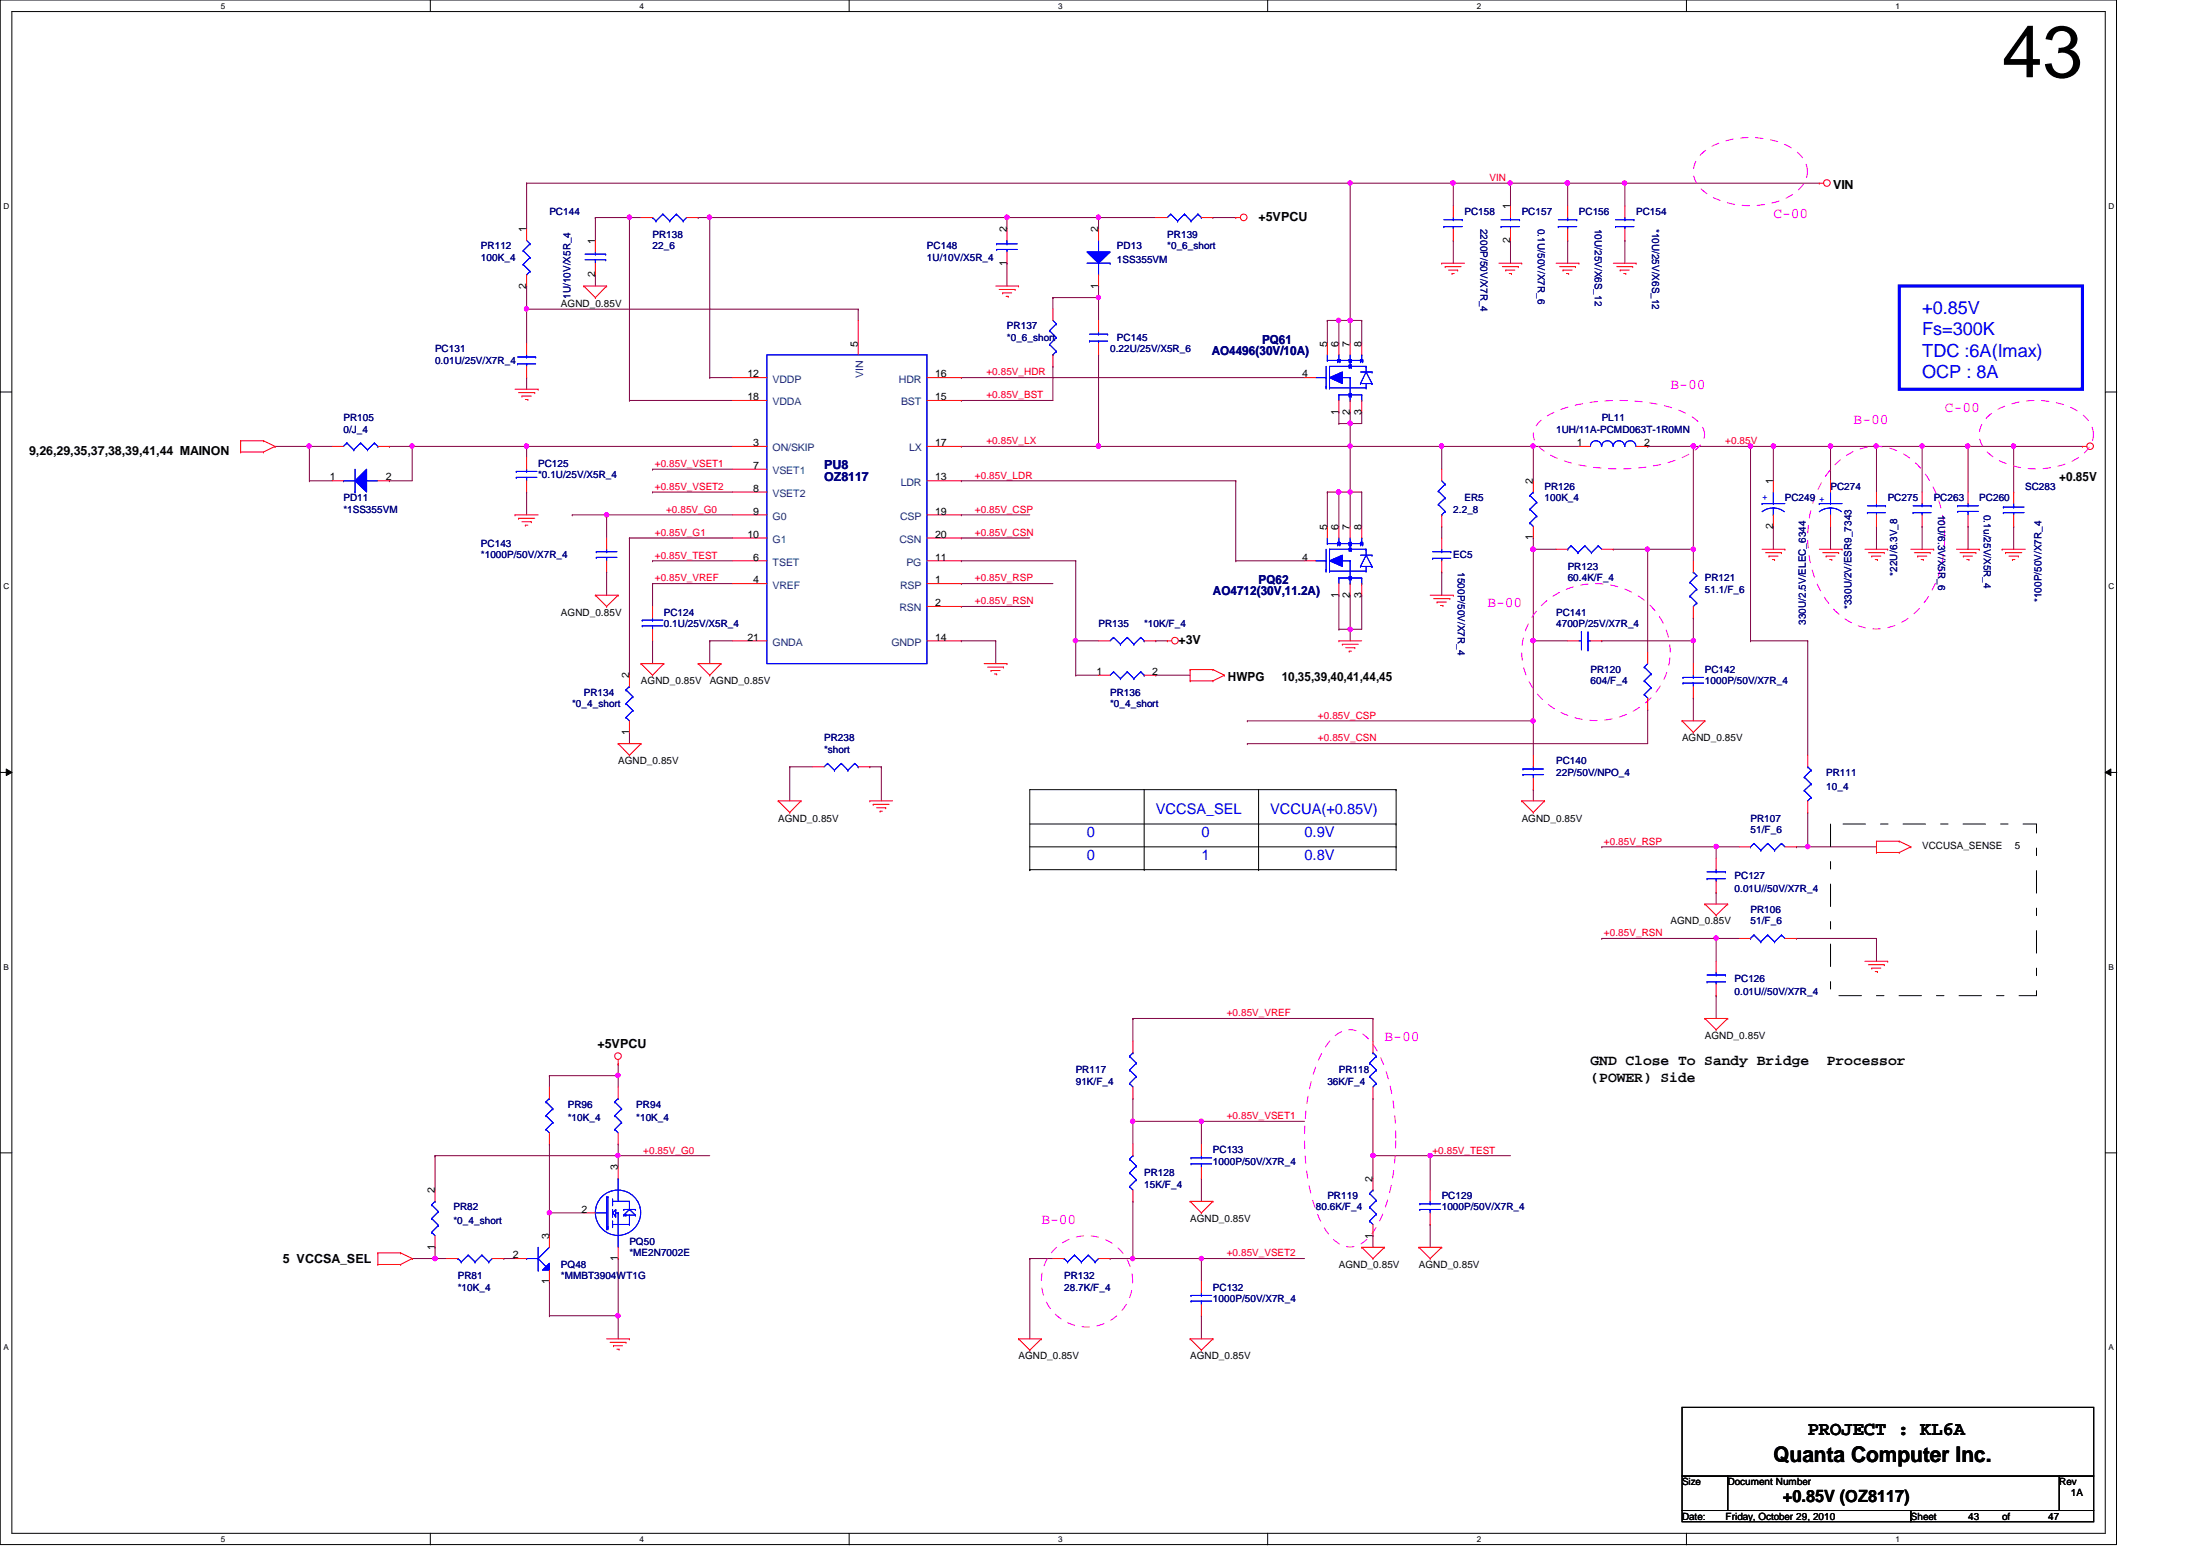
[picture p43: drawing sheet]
<svg xmlns="http://www.w3.org/2000/svg" width="297mm" height="210mm" viewBox="0 0 297 210" stroke-linecap="round" stroke-linejoin="round" font-family="sans-serif">
<defs><g id="words">
<text font-size="9.9" x="271.2" y="10.5">43</text>
<text font-size="2.9" x="240.2" y="198">Quanta Computer Inc.</text>
<text font-size="2.6" x="244.9" y="194.3">PROJECT : KL6A</text>
<g font-size="2.5" fill="#00f">
<text x="260.3" y="42.5">+0.85V</text>
<text x="260.3" y="45.4">Fs=300K</text>
<text x="260.3" y="48.3">TDC :6A(Imax)</text>
<text x="260.3" y="51.2">OCP : 8A</text>
</g>
<text font-size="2.3" x="241.5" y="203.4">+0.85V (OZ8117)</text>
<g font-size="2" fill="#f0f">
<text x="240.2" y="29.5">C-00</text>
<text x="226.3" y="52.7">B-00</text>
<text x="251.1" y="57.4">B-00</text>
<text x="263.4" y="55.8">C-00</text>
<text x="201.5" y="82.2">B-00</text>
<text x="187.5" y="141">B-00</text>
<text x="141.1" y="165.8">B-00</text>
</g>
<g font-size="2" fill="#00f">
<text x="147.2" y="113.4">0</text>
<text x="156.5" y="110.3">VCCSA_SEL</text>
<text x="162.7" y="113.4">0</text>
<text x="172" y="110.3">VCCUA(+0.85V)</text>
<text x="176.7" y="113.4">0.9V</text>
<text x="147.2" y="116.5">0</text>
<text x="162.7" y="116.5">1</text>
<text x="176.7" y="116.5">0.8V</text>
</g>
<g font-size="2">
<text x="215.4" y="144.2">GND Close To Sandy Bridge</text>
<text x="215.4" y="146.5">(POWER) Side</text>
<text x="247.4" y="144.2">Processor</text>
</g>
<g font-size="1.7">
<text x="170.5" y="29.9">+5VPCU</text>
<text x="248.3" y="25.6">VIN</text>
<text x="3.9" y="61.7">9,26,29,35,37,38,39,41,44 MAINON</text>
<text x="278.9" y="65.1">+0.85V</text>
<text x="159.6" y="87.2">+3V</text>
<text x="166.3" y="92.2">HWPG</text>
<text x="173.6" y="92.2">10,35,39,40,41,44,45</text>
<text x="80.9" y="141.9">+5VPCU</text>
<text x="38.3" y="171.1">5 VCCSA_SEL</text>
</g>
<g font-size="1.7" fill="#000080">
<text x="170.9" y="46.5">PQ61</text>
<text x="164.1" y="48">AO4496(30V/10A)</text>
<text x="111.6" y="63.5">PU8</text>
<text x="111.6" y="65.1">OZ8117</text>
<text x="164.3" y="80.6">AO4712(30V,11.2A)</text>
<text x="170.5" y="79">PQ62</text>
</g>
<g font-size="1.4" fill="#000080">
<text x="74.4" y="29.1">PC144</text>
<text x="198.4" y="29.1">PC158</text>
<text x="206.1" y="29.1">PC157</text>
<text x="213.9" y="29.1">PC156</text>
<text x="221.6" y="29.1">PC154</text>
<text x="65.1" y="33.8">PR112</text>
<text x="65.1" y="35.3">100K_4</text>
<text x="88.4" y="32.2">PR138</text>
<text x="88.4" y="33.8">22_6</text>
<text x="125.6" y="33.8">PC148</text>
<text x="125.6" y="35.3">1U/10V/X5R_4</text>
<text x="151.3" y="33.8">PD13</text>
<text x="151.3" y="35.6">1SS355VM</text>
<text x="158.1" y="32.2">PR139</text>
<text x="158.1" y="33.8">*0_6_short</text>
<text x="200.5" y="31" transform="rotate(90 200.5 31)">2200P/50V/X7R_4</text>
<text x="208.3" y="31" transform="rotate(90 208.3 31)">0.1U/50V/X7R_6</text>
<text x="216" y="31" transform="rotate(90 216 31)">10U/25V/X6S_12</text>
<text x="223.8" y="31" transform="rotate(90 223.8 31)">*10U/25V/X6S_12</text>
<text x="77.3" y="40.5" transform="rotate(-90 77.3 40.5)">1U/10V/X5R_4</text>
<text x="58.9" y="47.7">PC131</text>
<text x="136.4" y="44.6">PR137</text>
<text x="136.4" y="46.2">*0_6_short</text>
<text x="150.4" y="47.7">0.22U/25V/X5R_6</text>
<text x="151.3" y="46.2">PC145</text>
<text x="58.9" y="49.3">0.01U/25V/X7R_4</text>
<text x="46.5" y="57">PR105</text>
<text x="46.5" y="58.6">0/J_4</text>
<text x="210.8" y="58.6">1UH/11A-PCMD063T-1R0MN</text>
<text x="217" y="57">PL11</text>
<text x="72.9" y="63.2">PC125</text>
<text x="72.9" y="64.8">*0.1U/25V/X5R_4</text>
<text x="46.5" y="67.9">PD11</text>
<text x="46.5" y="69.4">*1SS355VM</text>
<text x="196.8" y="69.4">2.2_8</text>
<text x="198.4" y="67.9">ER5</text>
<text x="209.2" y="66.3">PR126</text>
<text x="209.2" y="67.9">100K_4</text>
<text x="241.8" y="67.9">PC249 +</text>
<text x="247.9" y="66.3">PC274</text>
<text x="255.7" y="67.9">PC275</text>
<text x="261.9" y="67.9">PC263</text>
<text x="262.5" y="69.7" transform="rotate(90 262.5 69.7)">10U/6.3V/X5R_6</text>
<text x="268.1" y="67.9">PC260</text>
<text x="268.7" y="69.7" transform="rotate(90 268.7 69.7)">0.1u/25V/X5R_4</text>
<text x="274.3" y="66.3">SC283</text>
<text x="65.1" y="74.1">PC143</text>
<text x="65.1" y="75.6">*1000P/50V/X7R_4</text>
<text x="196.8" y="75.6">EC5</text>
<text x="197.4" y="77.5" transform="rotate(90 197.4 77.5)">1500P/50V/X7R_4</text>
<text x="212.3" y="77.2">PR123</text>
<text x="257" y="77.9" transform="rotate(-90 257 77.9)">*22U/6.3V_8</text>
<text x="89.9" y="83.4">PC124</text>
<text x="210.8" y="83.4">PC141</text>
<text x="212.3" y="78.7">60.4K/F_4</text>
<text x="230.9" y="78.7">PR121</text>
<text x="230.9" y="80.3">51.1/F_6</text>
<text x="250.8" y="82.5" transform="rotate(-90 250.8 82.5)">*330U/2V/ESR9_7343</text>
<text x="276.5" y="81.5" transform="rotate(-90 276.5 81.5)">*100P/50V/X7R_4</text>
<text x="89.9" y="84.9">0.1U/25V/X5R_4</text>
<text x="148.8" y="84.9">PR135</text>
<text x="155" y="84.9">*10K/F_4</text>
<text x="210.8" y="84.9">4700P/25V/X7R_4</text>
<text x="244.6" y="84.6" transform="rotate(-90 244.6 84.6)">330U/2.5V/ELEC_6344</text>
<text x="77.5" y="95.8">*0_4_short</text>
<text x="79.1" y="94.2">PR134</text>
<text x="150.4" y="94.2">PR136</text>
<text x="150.4" y="95.8">*0_4_short</text>
<text x="215.4" y="91.1">PR120</text>
<text x="215.4" y="92.7">604/F_4</text>
<text x="230.9" y="91.1">PC142</text>
<text x="230.9" y="92.7">1000P/50V/X7R_4</text>
<text x="111.6" y="100.4">PR238</text>
<text x="111.6" y="101.9">*short</text>
<text x="210.8" y="103.5">PC140</text>
<text x="210.8" y="105.1">22P/50V/NPO_4</text>
<text x="247.4" y="105.1">PR111</text>
<text x="247.4" y="106.9">10_4</text>
<text x="237.1" y="111.3">PR107</text>
<text x="237.1" y="112.8">51/F_6</text>
<text x="234.9" y="119">PC127</text>
<text x="234.9" y="120.9">0.01U//50V/X7R_4</text>
<text x="237.1" y="123.7">PR106</text>
<text x="237.1" y="125.2">51/F_6</text>
<text x="234.9" y="132.9">PC126</text>
<text x="234.9" y="134.8">0.01U//50V/X7R_4</text>
<text x="76.9" y="150">PR96</text>
<text x="86.2" y="150">PR94</text>
<text x="145.7" y="145.3">PR117</text>
<text x="145.7" y="146.9">91K/F_4</text>
<text x="179.8" y="146.9">36K/F_4</text>
<text x="181.4" y="145.3">PR118</text>
<text x="76.9" y="151.8">*10K_4</text>
<text x="86.2" y="151.8">*10K_4</text>
<text x="155" y="159.3">PR128</text>
<text x="155" y="160.8">15K/F_4</text>
<text x="164.3" y="156.2">PC133</text>
<text x="164.3" y="157.7">1000P/50V/X7R_4</text>
<text x="61.4" y="163.9">PR82</text>
<text x="61.4" y="165.8">*0_4_short</text>
<text x="178.2" y="163.9">80.6K/F_4</text>
<text x="179.8" y="162.4">PR119</text>
<text x="195.3" y="162.4">PC129</text>
<text x="195.3" y="163.9">1000P/50V/X7R_4</text>
<text x="62" y="173.2">PR81</text>
<text x="76" y="171.7">PQ48</text>
<text x="76" y="173.2">*MMBT3904WT1G</text>
<text x="85.3" y="168.6">PQ50</text>
<text x="85.3" y="170.1">*ME2N7002E</text>
<text x="144.1" y="173.2">PR132</text>
<text x="62" y="174.8">*10K_4</text>
<text x="144.1" y="174.8">28.7K/F_4</text>
<text x="164.3" y="174.8">PC132</text>
<text x="164.3" y="176.3">1000P/50V/X7R_4</text>
</g>
<g font-size="1.4" fill="#f00">
<text x="201.8" y="24.5">VIN</text>
<text x="133.6" y="53.9">+0.85V_BST</text>
<text x="133.6" y="50.8">+0.85V_HDR</text>
<text x="88.7" y="63.2">+0.85V_VSET1</text>
<text x="132" y="64.8">+0.85V_LDR</text>
<text x="133.6" y="60.2">+0.85V_LX</text>
<text x="233.7" y="60.2">+0.85V</text>
<text x="88.7" y="66.3">+0.85V_VSET2</text>
<text x="90.2" y="69.4">+0.85V_G0</text>
<text x="132" y="69.4">+0.85V_CSP</text>
<text x="88.7" y="72.6">+0.85V_G1</text>
<text x="88.7" y="75.6">+0.85V_TEST</text>
<text x="132" y="72.6">+0.85V_CSN</text>
<text x="88.7" y="78.7">+0.85V_VREF</text>
<text x="132" y="78.7">+0.85V_RSP</text>
<text x="132" y="81.8">+0.85V_RSN</text>
<text x="178.5" y="97.3">+0.85V_CSP</text>
<text x="178.5" y="100.4">+0.85V_CSN</text>
<text x="217.3" y="114.4">+0.85V_RSP</text>
<text x="217.3" y="126.8">+0.85V_RSN</text>
<text x="166.2" y="137.6">+0.85V_VREF</text>
<text x="166.2" y="151.6">+0.85V_VSET1</text>
<text x="87.1" y="156.2">+0.85V_G0</text>
<text x="194" y="156.2">+0.85V_TEST</text>
<text x="166.2" y="170.1">+0.85V_VSET2</text>
</g>
<g font-size="1.4">
<text x="204.6" y="28.4" transform="rotate(-90 204.6 28.4)">1</text>
<text x="71.3" y="31.5" transform="rotate(-90 71.3 31.5)">1</text>
<text x="80.6" y="33" transform="rotate(-90 80.6 33)">1</text>
<text x="136.4" y="31.5" transform="rotate(-90 136.4 31.5)">2</text>
<text x="148.8" y="31.5" transform="rotate(-90 148.8 31.5)">2</text>
<text x="204.6" y="32.9" transform="rotate(-90 204.6 32.9)">2</text>
<text x="71.3" y="39.1" transform="rotate(-90 71.3 39.1)">2</text>
<text x="76" y="41.5">AGND_0.85V</text>
<text x="80.6" y="37.5" transform="rotate(-90 80.6 37.5)">2</text>
<text x="136.4" y="36" transform="rotate(-90 136.4 36)">1</text>
<text x="148.8" y="39.1" transform="rotate(-90 148.8 39.1)">1</text>
<text x="116.2" y="46.9" transform="rotate(-90 116.2 46.9)">5</text>
<text x="179.7" y="46.9" transform="rotate(-90 179.7 46.9)">5</text>
<text x="181.3" y="46.9" transform="rotate(-90 181.3 46.9)">6</text>
<text x="182.8" y="46.9" transform="rotate(-90 182.8 46.9)">7</text>
<text x="184.4" y="46.9" transform="rotate(-90 184.4 46.9)">8</text>
<text x="101.3" y="51.1">12</text>
<text x="126.7" y="51.1">16</text>
<text x="176.4" y="51.1">4</text>
<text x="101.3" y="54.2">18</text>
<text x="126.7" y="54.2">15</text>
<text x="181.3" y="56.1" transform="rotate(-90 181.3 56.1)">1</text>
<text x="182.8" y="56.1" transform="rotate(-90 182.8 56.1)">2</text>
<text x="184.4" y="56.1" transform="rotate(-90 184.4 56.1)">3</text>
<text x="44.7" y="65.1">1</text>
<text x="52.3" y="65.1">2</text>
<text x="102" y="60.4">3</text>
<text x="102" y="63.5">7</text>
<text x="126.7" y="60.4">17</text>
<text x="126.7" y="65.1">13</text>
<text x="207.6" y="65.5" transform="rotate(-90 207.6 65.5)">2</text>
<text x="213.6" y="60.4">1</text>
<text x="222.7" y="60.4">2</text>
<text x="240.2" y="65.5" transform="rotate(-90 240.2 65.5)">1</text>
<text x="102" y="66.6">8</text>
<text x="102" y="69.7">9</text>
<text x="126.7" y="69.7">19</text>
<text x="179.7" y="71.8" transform="rotate(-90 179.7 71.8)">5</text>
<text x="181.3" y="71.8" transform="rotate(-90 181.3 71.8)">6</text>
<text x="182.8" y="71.8" transform="rotate(-90 182.8 71.8)">7</text>
<text x="184.4" y="71.8" transform="rotate(-90 184.4 71.8)">8</text>
<text x="240.2" y="71.6" transform="rotate(-90 240.2 71.6)">2</text>
<text x="101.3" y="72.8">10</text>
<text x="102" y="75.9">6</text>
<text x="126.7" y="72.8">20</text>
<text x="126.7" y="75.9">11</text>
<text x="176.4" y="75.9">4</text>
<text x="207.6" y="73.2" transform="rotate(-90 207.6 73.2)">1</text>
<text x="76" y="83.4">AGND_0.85V</text>
<text x="102" y="79">4</text>
<text x="126.7" y="79">1</text>
<text x="126.7" y="82.1">2</text>
<text x="181.3" y="80.9" transform="rotate(-90 181.3 80.9)">1</text>
<text x="182.8" y="80.9" transform="rotate(-90 182.8 80.9)">2</text>
<text x="184.4" y="80.9" transform="rotate(-90 184.4 80.9)">3</text>
<text x="101.3" y="86.7">21</text>
<text x="126.7" y="86.7">14</text>
<text x="85.2" y="91.9" transform="rotate(-90 85.2 91.9)">2</text>
<text x="86.8" y="92.7">AGND_0.85V</text>
<text x="96.1" y="92.7">AGND_0.85V</text>
<text x="148.5" y="91.4">1</text>
<text x="156.1" y="91.4">2</text>
<text x="85.2" y="99.5" transform="rotate(-90 85.2 99.5)">1</text>
<text x="227.8" y="100.4">AGND_0.85V</text>
<text x="83.7" y="103.5">AGND_0.85V</text>
<text x="105.4" y="111.3">AGND_0.85V</text>
<text x="206.1" y="111.3">AGND_0.85V</text>
<text x="260.3" y="115">VCCUSA_SENSE</text>
<text x="272.9" y="115">5</text>
<text x="226.3" y="125.2">AGND_0.85V</text>
<text x="230.9" y="140.7">AGND_0.85V</text>
<text x="58.9" y="161.6" transform="rotate(-90 58.9 161.6)">2</text>
<text x="83.7" y="158.5" transform="rotate(-90 83.7 158.5)">3</text>
<text x="185.9" y="160.1" transform="rotate(-90 185.9 160.1)">2</text>
<text x="74.4" y="167.8" transform="rotate(-90 74.4 167.8)">3</text>
<text x="78.8" y="164.2">2</text>
<text x="161.2" y="165.5">AGND_0.85V</text>
<text x="185.9" y="167.7" transform="rotate(-90 185.9 167.7)">1</text>
<text x="58.9" y="169.2" transform="rotate(-90 58.9 169.2)">1</text>
<text x="69.5" y="170.4">2</text>
<text x="74.4" y="173.9" transform="rotate(-90 74.4 173.9)">1</text>
<text x="83.7" y="170.8" transform="rotate(-90 83.7 170.8)">1</text>
<text x="181.4" y="171.7">AGND_0.85V</text>
<text x="192.2" y="171.7">AGND_0.85V</text>
<text x="138" y="184.1">AGND_0.85V</text>
<text x="161.2" y="184.1">AGND_0.85V</text>
<text x="227.8" y="201.1">Size</text>
<text x="234" y="201.1">Document Number</text>
<text x="278.9" y="201.1">Rev</text>
<text x="280.5" y="202.6">1A</text>
<text x="227.8" y="205.8">Date:</text>
<text x="233.7" y="205.8">Friday, October 29, 2010</text>
<text x="258.8" y="205.8">Sheet</text>
<text x="266.6" y="205.8">43</text>
<text x="271.2" y="205.8">of</text>
<text x="277.4" y="205.8">47</text>
</g>
<g font-size="1.4" fill="#004080">
<text x="104.6" y="51.8">VDDP</text>
<text x="116.9" y="51.2" transform="rotate(-90 116.9 51.2)">VIN</text>
<text x="121.7" y="51.8">HDR</text>
<text x="104.6" y="54.9">VDDA</text>
<text x="122" y="54.9">BST</text>
<text x="104.6" y="61.1">ON/SKIP</text>
<text x="104.6" y="64.2">VSET1</text>
<text x="122" y="65.8">LDR</text>
<text x="123.1" y="61.1">LX</text>
<text x="104.6" y="67.3">VSET2</text>
<text x="104.6" y="70.4">G0</text>
<text x="121.9" y="70.4">CSP</text>
<text x="104.6" y="73.5">G1</text>
<text x="104.6" y="76.6">TSET</text>
<text x="121.8" y="73.5">CSN</text>
<text x="122.8" y="76.6">PG</text>
<text x="104.6" y="79.7">VREF</text>
<text x="121.8" y="82.8">RSN</text>
<text x="121.9" y="79.7">RSP</text>
<text x="104.6" y="87.5">GNDA</text>
<text x="120.7" y="87.5">GNDP</text>
</g>
<text font-size="1.4" fill="#00f" x="238.7" y="67.8">+</text>
<g font-size="1.1">
<text x="29.9" y="1.2">5</text>
<text x="86.6" y="1.2">4</text>
<text x="143.3" y="1.2">3</text>
<text x="200" y="1.2">2</text>
<text x="256.7" y="1.2">1</text>
<text x=".5" y="28.3">D</text>
<text x="285.6" y="28.3">D</text>
<text x=".5" y="79.8">C</text>
<text x="285.6" y="79.8">C</text>
<text x=".5" y="131.3">B</text>
<text x="285.6" y="131.3">B</text>
<text x=".5" y="182.8">A</text>
<text x="285.6" y="182.8">A</text>
<text x="29.9" y="208.8">5</text>
<text x="86.6" y="208.8">4</text>
<text x="143.3" y="208.8">3</text>
<text x="200" y="208.8">2</text>
<text x="256.7" y="208.8">1</text>
</g>
</g></defs>
<path d="M0 0h286.7v209.2h-286.7zM1.6 1.6h283.6v206h-283.6z" fill="none" stroke="#000" stroke-width=".14"/>
<g fill="#fff">
<path d="M29.9 .2h.6v1.2h-.6z"/>
<path d="M29.9 207.9h.6v1.1h-.6z"/>
</g>
<path d="M58.3 0v1.6M58.3 207.6v1.6" fill="none" stroke="#000" stroke-width=".14"/>
<g fill="#fff">
<path d="M86.6 .2h.6v1.2h-.6z"/>
<path d="M86.6 207.9h.6v1.1h-.6z"/>
</g>
<path d="M115 0v1.6M115 207.6v1.6" fill="none" stroke="#000" stroke-width=".14"/>
<g fill="#fff">
<path d="M143.3 .2h.6v1.2h-.6z"/>
<path d="M143.3 207.9h.6v1.1h-.6z"/>
</g>
<path d="M171.7 0v1.6M171.7 207.6v1.6" fill="none" stroke="#000" stroke-width=".14"/>
<g fill="#fff">
<path d="M200 .2h.6v1.2h-.6z"/>
<path d="M200 207.9h.6v1.1h-.6z"/>
</g>
<path d="M228.4 0v1.6M228.4 207.6v1.6" fill="none" stroke="#000" stroke-width=".14"/>
<g fill="#fff">
<path d="M256.7 .2h.6v1.2h-.6z"/>
<path d="M256.7 207.9h.6v1.1h-.6z"/>
<path d="M.5 27.3h.7v1.2h-.7z"/>
<path d="M285.6 27.3h.7v1.2h-.7z"/>
<path d="M.5 78.8h.7v1.2h-.7z"/>
<path d="M285.6 78.8h.7v1.2h-.7z"/>
</g>
<path d="M0 53.1h1.6M285.2 53.1h1.5" fill="none" stroke="#000" stroke-width=".14"/>
<g fill="#fff">
<path d="M.5 130.3h.7v1.2h-.7z"/>
<path d="M285.6 130.3h.7v1.2h-.7z"/>
</g>
<path d="M0 104.6h1.6M.8 104.1l.8 .5-.8 .4zM285.2 104.6l.7-.5v.9zM285.2 104.6h1.5" fill="none" stroke="#000" stroke-width=".14"/>
<path d="M.8 104.1l.8 .5-.8 .4zM285.2 104.6l.7-.5v.9z" fill="#000"/>
<g fill="#fff">
<path d="M.5 181.9h.7v1.1h-.7z"/>
<path d="M285.6 181.9h.7v1.1h-.7z"/>
</g>
<path d="M0 156.1h1.6M285.2 156.1h1.5" fill="none" stroke="#000" stroke-width=".14"/>
<path d="M254.2 60.5h.1M254.2 60.5h6.1M260.3 71.3h.1M260.3 71.3v3.1M266.6 71.3h.1M266.6 71.3v3.1" fill="none" stroke="#800040" stroke-width=".14"/>
<circle cx="254.1" cy="60.4" r=".3" fill="#f0f"/>
<circle cx="254.1" cy="60.4" r=".3" fill="none" stroke="#f0f" stroke-width=".14"/>
<path d="M260.3 60.5h.1M260.3 60.5v6.1M260.3 60.5h6.3M266.6 60.5h.1M266.6 60.5v6.1" fill="none" stroke="#800040" stroke-width=".14"/>
<circle cx="260.3" cy="60.4" r=".3" fill="#f0f"/>
<circle cx="260.3" cy="60.4" r=".3" fill="none" stroke="#f0f" stroke-width=".14"/>
<path d="M272.8 60.5h.1M272.8 60.5h9.3" fill="none" stroke="#800040" stroke-width=".14"/>
<circle cx="272.7" cy="60.4" r=".29" fill="#f0f"/>
<circle cx="272.7" cy="60.4" r=".29" fill="none" stroke="#f0f" stroke-width=".14"/>
<path d="M182.9 60.5h.1M182.9 60.5h12.4M117.8 103.8h.1M117.8 103.8h1.6M119.4 103.8h.1M119.4 103.8v4.7" fill="none" stroke="#800040" stroke-width=".14"/>
<circle cx="182.9" cy="60.4" r=".3" fill="#f0f"/>
<circle cx="182.9" cy="60.4" r=".3" fill="none" stroke="#f0f" stroke-width=".14"/>
<path d="M237.1 60.5h.1M237.1 60.5h3.1M181.4 80.6h.1M181.4 80.6v4.6M182.9 85.2h.1M182.9 85.2v1.6" fill="none" stroke="#800040" stroke-width=".14"/>
<circle cx="182.9" cy="85.2" r=".3" fill="#f0f"/>
<circle cx="182.9" cy="85.2" r=".3" fill="none" stroke="#f0f" stroke-width=".14"/>
<g fill="none" stroke="#800040" stroke-width=".14">
<path d="M204.6 24.8h.1M204.6 24.8v3.1M204.6 24.8h7.7M220.1 24.8h.1M220.1 24.8v3.1M181.4 55.8h.1M181.4 55.8v1.6M182.9 57.4h.1M182.9 57.4h1.5M195.3 77.5h.1M195.3 77.5v3.1M182.9 85.2h.1"/>
<path d="M184.4 80.6h.1M184.4 80.6v4.6h-1.5"/>
</g>
<circle cx="212.3" cy="24.8" r=".29" fill="#f0f"/>
<circle cx="212.3" cy="24.8" r=".29" fill="none" stroke="#f0f" stroke-width=".14"/>
<circle cx="204.6" cy="24.8" r=".29" fill="#f0f"/>
<circle cx="204.6" cy="24.8" r=".29" fill="none" stroke="#f0f" stroke-width=".14"/>
<g fill="none" stroke="#800040" stroke-width=".14">
<path d="M196.8 24.8h.1M196.8 32.6h.1M196.8 24.8v3.1M196.8 32.6v3M196.8 24.8h7.8M204.6 32.6h.1M204.6 32.6v3M212.3 32.6h.1M212.3 24.8h.1M212.3 24.8v3.1M212.3 32.6v3M220.1 32.6h.1"/>
<path d="M220.1 32.6v3"/>
</g>
<circle cx="196.8" cy="24.8" r=".29" fill="#f0f"/>
<circle cx="196.8" cy="24.8" r=".29" fill="none" stroke="#f0f" stroke-width=".14"/>
<path d="M181.4 57.4h.1M182.9 55.8h.1M182.9 55.8v1.6h-1.5M195.3 60.5h.1M195.3 60.5v3M182.9 80.6h.1M182.9 80.6v4.6" fill="none" stroke="#800040" stroke-width=".14"/>
<circle cx="182.9" cy="57.3" r=".3" fill="#f0f"/>
<circle cx="182.9" cy="57.3" r=".3" fill="none" stroke="#f0f" stroke-width=".14"/>
<path d="M212.3 24.8h.1M212.3 24.8h7.8" fill="none" stroke="#800040" stroke-width=".14"/>
<circle cx="220.1" cy="24.8" r=".29" fill="#f0f"/>
<circle cx="220.1" cy="24.8" r=".29" fill="none" stroke="#f0f" stroke-width=".14"/>
<circle cx="212.3" cy="24.8" r=".29" fill="#f0f"/>
<circle cx="212.3" cy="24.8" r=".29" fill="none" stroke="#f0f" stroke-width=".14"/>
<g fill="none" stroke="#800040" stroke-width=".14">
<path d="M220.1 24.8h.1M220.1 24.8h26.3M195.3 71.3h.1M195.3 71.3v1.6M207.7 60.5h.1M207.7 60.5h6.2M240.2 71.3h.1M240.2 60.5h.1M240.2 60.5v4.6M240.2 71.3v3.1M145.7 86.8h.1M145.7 91.4h.1"/>
<path d="M145.7 86.8h3.1M145.7 91.4h3.1M145.7 86.8v4.6M156.5 86.8h.1M156.5 86.8h1.6M181.4 85.2h.1M181.4 85.2h1.5"/>
</g>
<circle cx="145.7" cy="86.8" r=".29" fill="#f0f"/>
<circle cx="145.7" cy="86.8" r=".29" fill="none" stroke="#f0f" stroke-width=".14"/>
<path d="M148.8 29.5h.1M148.8 29.5h7.7M156.5 91.4h.1M156.5 91.4h4.7" fill="none" stroke="#800040" stroke-width=".14"/>
<circle cx="148.8" cy="29.4" r=".29" fill="#f0f"/>
<circle cx="148.8" cy="29.4" r=".29" fill="none" stroke="#f0f" stroke-width=".14"/>
<path d="M136.4 29.5h.1M136.4 29.5h12.4" fill="none" stroke="#800040" stroke-width=".14"/>
<circle cx="136.4" cy="29.4" r=".3" fill="#f0f"/>
<circle cx="136.4" cy="29.4" r=".3" fill="none" stroke="#f0f" stroke-width=".14"/>
<path d="M96.1 29.5h.1M96.1 29.5h40.3M136.4 29.5h.1M136.4 29.5v1.5M164.3 29.5h.1M164.3 29.5h3.1M130.2 54.2h.1M142.6 40.3h.1M142.6 49.6h.1M142.6 40.3v1.6M142.6 49.6v4.6h-12.4" fill="none" stroke="#800040" stroke-width=".14"/>
<circle cx="96.1" cy="29.4" r=".3" fill="#f0f"/>
<circle cx="96.1" cy="29.4" r=".3" fill="none" stroke="#f0f" stroke-width=".14"/>
<path d="M142.6 40.3h.1M142.6 40.3h6.2M148.8 40.3h.1M148.8 48h.1M148.8 40.3v3.1M148.8 48v12.5" fill="none" stroke="#800040" stroke-width=".14"/>
<circle cx="148.8" cy="40.3" r=".29" fill="#f0f"/>
<circle cx="148.8" cy="40.3" r=".29" fill="none" stroke="#f0f" stroke-width=".14"/>
<g fill="none" stroke="#800040" stroke-width=".14">
<path d="M85.3 29.5h.1M85.3 29.5v24.7M94.6 29.5h.1M94.6 29.5h1.5M96.1 29.5h.1M96.1 29.5v21.6M136.4 35.6h.1M136.4 35.6v3.1M148.8 38.7h.1M148.8 29.5h.1M148.8 29.5v1.5M148.8 38.7v1.6"/>
<path d="M85.3 54.2h.1M85.3 54.2h13.9M130.2 51.1h.1M130.2 51.1h46.5"/>
</g>
<circle cx="85.3" cy="29.4" r=".3" fill="#f0f"/>
<circle cx="85.3" cy="29.4" r=".3" fill="none" stroke="#f0f" stroke-width=".14"/>
<path d="M80.6 29.5h.1M80.6 37.2h.1M80.6 29.5h6.2M80.6 29.5v3.1M80.6 37.2v1.5M85.3 29.5h.1M71.3 41.9h.1M71.3 51.1h.1M71.3 41.9v4.6M71.3 51.1v1.6M71.3 41.9h44.9" fill="none" stroke="#800040" stroke-width=".14"/>
<circle cx="71.3" cy="41.8" r=".29" fill="#f0f"/>
<circle cx="71.3" cy="41.8" r=".29" fill="none" stroke="#f0f" stroke-width=".14"/>
<g fill="none" stroke="#800040" stroke-width=".14">
<path d="M71.3 38.7h.1M71.3 24.8h.1M71.3 24.8v6.2M71.3 38.7v3.2M96.1 51.1h.1M96.1 51.1h3.1M116.2 41.9h.1M116.2 41.9v1.5M37.3 60.5h.1M37.3 60.5h4.6M41.9 60.5h.1M41.9 60.5v4.6"/>
<path d="M71.3 66.6h.1M71.3 60.5h.1M71.3 60.5v1.5M71.3 66.6v3.1"/>
</g>
<circle cx="41.9" cy="60.4" r=".3" fill="#f0f"/>
<circle cx="41.9" cy="60.4" r=".3" fill="none" stroke="#f0f" stroke-width=".14"/>
<path d="M52.7 65.1h.1M55.8 60.5h.1M55.8 60.5v4.6h-3.1" fill="none" stroke="#800040" stroke-width=".14"/>
<circle cx="55.8" cy="60.4" r=".29" fill="#f0f"/>
<circle cx="55.8" cy="60.4" r=".29" fill="none" stroke="#f0f" stroke-width=".14"/>
<path d="M41.9 60.5h.1M41.9 65.1h.1M41.9 60.5h3.1M41.9 65.1h3.1M52.7 60.5h.1M52.7 60.5h46.5M55.8 60.5h.1M71.3 60.5h.1" fill="none" stroke="#800040" stroke-width=".14"/>
<circle cx="71.3" cy="60.4" r=".29" fill="#f0f"/>
<circle cx="71.3" cy="60.4" r=".29" fill="none" stroke="#f0f" stroke-width=".14"/>
<path d="M77.5 69.7h.1M77.5 69.7h21.7M82.2 77.5h.1M82.2 69.7h.1M82.2 77.5v3.1M85.3 72.9h.1M85.3 72.9h13.9M88.4 75.9h.1M88.4 75.9h10.8M96.1 86.8h.1M96.1 86.8v3.1M96.1 86.8h3.1" fill="none" stroke="#800040" stroke-width=".14"/>
<circle cx="82.2" cy="69.7" r=".3" fill="#f0f"/>
<circle cx="82.2" cy="69.7" r=".3" fill="none" stroke="#f0f" stroke-width=".14"/>
<g fill="none" stroke="#800040" stroke-width=".14">
<path d="M82.2 69.7h.1M82.2 69.7v3.2M88.4 79h.1M88.4 63.5h.1M88.4 66.6h.1M88.4 79h10.8M88.4 63.5h10.8M88.4 66.6h10.8M88.4 79v3.1M88.4 86.8h.1M88.4 86.8v3.1M74.4 145.7h.1"/>
<path d="M74.4 154.9h.1M74.4 145.7v1.5M74.4 154.9v12.4M83.7 144.1h.1M83.7 144.1v1.6h-9.3M74.4 164.3h.1M74.4 164.3h4.7"/>
</g>
<circle cx="74.4" cy="164.2" r=".29" fill="#f0f"/>
<circle cx="74.4" cy="164.2" r=".29" fill="none" stroke="#f0f" stroke-width=".14"/>
<path d="M83.7 156.5h.1M83.7 156.5h12.4" fill="none" stroke="#800040" stroke-width=".14"/>
<circle cx="83.7" cy="156.5" r=".29" fill="#f0f"/>
<circle cx="83.7" cy="156.5" r=".29" fill="none" stroke="#f0f" stroke-width=".14"/>
<path d="M83.7 145.7h.1M83.7 145.7v1.5" fill="none" stroke="#800040" stroke-width=".14"/>
<circle cx="83.7" cy="145.6" r=".3" fill="#f0f"/>
<circle cx="83.7" cy="145.6" r=".3" fill="none" stroke="#f0f" stroke-width=".14"/>
<path d="M83.7 154.9h.1M83.7 156.5h.1M83.7 154.9v3.2M58.9 170.4h.1M58.9 168.9h.1M58.9 170.4h1.6M58.9 168.9v1.5M68.2 170.4h.1M68.2 170.4h1.6M74.4 173.6h.1M74.4 173.6v4.6" fill="none" stroke="#800040" stroke-width=".14"/>
<circle cx="58.9" cy="170.4" r=".3" fill="#f0f"/>
<circle cx="58.9" cy="170.4" r=".3" fill="none" stroke="#f0f" stroke-width=".14"/>
<path d="M58.9 156.5h.1M58.9 156.5v4.7M58.9 156.5h24.8M55.8 170.4h.1M55.8 170.4h3.1M74.4 178.2h.1M74.4 178.2h9.3" fill="none" stroke="#800040" stroke-width=".14"/>
<circle cx="83.7" cy="178.2" r=".3" fill="#f0f"/>
<circle cx="83.7" cy="178.2" r=".3" fill="none" stroke="#f0f" stroke-width=".14"/>
<path d="M130.2 69.7h.1M130.2 65.1h.1M130.2 60.5h.1M130.2 69.7h9.3M130.2 65.1h37.2M130.2 60.5h18.6M83.7 170.4h.1M83.7 178.2h.1M83.7 170.4v10.9" fill="none" stroke="#800040" stroke-width=".14"/>
<circle cx="148.8" cy="60.4" r=".29" fill="#f0f"/>
<circle cx="148.8" cy="60.4" r=".29" fill="none" stroke="#f0f" stroke-width=".14"/>
<g fill="none" stroke="#800040" stroke-width=".14">
<path d="M130.2 72.9h.1M130.2 79h.1M130.2 72.9h9.3M130.2 79h12.4M167.4 65.1h.1M167.4 75.9h.1M167.4 65.1v10.8M167.4 75.9h9.3M130.2 86.8h.1M130.2 82.1h.1M130.2 86.8h4.7M130.2 82.1h9.3"/>
<path d="M134.9 86.8h.1M134.9 86.8v3.1M168.9 97.6h.1M168.9 97.6h38.8M217 86.8h.1M217 86.8h12.4M229.4 94.5h.1M229.4 94.5v3.1M168.9 100.7h.1M168.9 100.7h54.3M207.7 106.9h.1M207.7 106.9v1.6"/>
</g>
<circle cx="229.4" cy="86.8" r=".29" fill="#f0f"/>
<circle cx="229.4" cy="86.8" r=".29" fill="none" stroke="#f0f" stroke-width=".14"/>
<path d="M223.2 74.4h.1M223.2 74.4v13.9" fill="none" stroke="#800040" stroke-width=".14"/>
<circle cx="223.1" cy="74.4" r=".3" fill="#f0f"/>
<circle cx="223.1" cy="74.4" r=".3" fill="none" stroke="#f0f" stroke-width=".14"/>
<path d="M207.7 60.5h.1M207.7 60.5v4.6M223.2 74.4h.1M223.2 74.4h6.2" fill="none" stroke="#800040" stroke-width=".14"/>
<circle cx="207.6" cy="60.4" r=".3" fill="#f0f"/>
<circle cx="207.6" cy="60.4" r=".3" fill="none" stroke="#f0f" stroke-width=".14"/>
<path d="M207.7 72.9h.1M207.7 72.9v1.5" fill="none" stroke="#800040" stroke-width=".14"/>
<circle cx="207.6" cy="74.4" r=".3" fill="#f0f"/>
<circle cx="207.6" cy="74.4" r=".3" fill="none" stroke="#f0f" stroke-width=".14"/>
<path d="M207.7 74.4h.1M207.7 74.4h3.1M218.5 74.4h.1M218.5 74.4h4.7M229.4 60.5h.1M229.4 60.5v13.9M229.4 86.8h.1M229.4 86.8v3.1" fill="none" stroke="#800040" stroke-width=".14"/>
<circle cx="229.4" cy="74.4" r=".3" fill="#f0f"/>
<circle cx="229.4" cy="74.4" r=".3" fill="none" stroke="#f0f" stroke-width=".14"/>
<path d="M207.7 86.8h.1M207.7 97.6h.1M207.7 86.8h4.6M207.7 97.6v4.7" fill="none" stroke="#800040" stroke-width=".14"/>
<circle cx="207.6" cy="97.6" r=".3" fill="#f0f"/>
<circle cx="207.6" cy="97.6" r=".3" fill="none" stroke="#f0f" stroke-width=".14"/>
<path d="M207.7 74.4h.1M207.7 74.4v12.4M229.4 74.4h.1M229.4 74.4v1.5" fill="none" stroke="#800040" stroke-width=".14"/>
<circle cx="207.6" cy="86.8" r=".29" fill="#f0f"/>
<circle cx="207.6" cy="86.8" r=".29" fill="none" stroke="#f0f" stroke-width=".14"/>
<circle cx="207.6" cy="74.4" r=".3" fill="#f0f"/>
<circle cx="207.6" cy="74.4" r=".3" fill="none" stroke="#f0f" stroke-width=".14"/>
<path d="M207.7 86.8h.1M207.7 86.8v10.8M223.2 96.1h.1M223.2 96.1v4.6" fill="none" stroke="#800040" stroke-width=".14"/>
<circle cx="207.6" cy="86.8" r=".29" fill="#f0f"/>
<circle cx="207.6" cy="86.8" r=".29" fill="none" stroke="#f0f" stroke-width=".14"/>
<path d="M223.2 60.5h.1M223.2 60.5h6.2M229.4 83.7h.1M229.4 83.7v3.1" fill="none" stroke="#800040" stroke-width=".14"/>
<circle cx="229.4" cy="60.4" r=".3" fill="#f0f"/>
<circle cx="229.4" cy="60.4" r=".3" fill="none" stroke="#f0f" stroke-width=".14"/>
<path d="M195.3 60.5h.1M195.3 60.5h12.4" fill="none" stroke="#800040" stroke-width=".14"/>
<circle cx="195.2" cy="60.4" r=".29" fill="#f0f"/>
<circle cx="195.2" cy="60.4" r=".29" fill="none" stroke="#f0f" stroke-width=".14"/>
<path d="M130.2 75.9h.1M130.2 75.9h15.5M186 156.5h.1M186 148.8h.1M186 156.5h18.6M186 148.8v7.7M193.7 156.5h.1" fill="none" stroke="#800040" stroke-width=".14"/>
<circle cx="186" cy="156.5" r=".29" fill="#f0f"/>
<circle cx="186" cy="156.5" r=".29" fill="none" stroke="#f0f" stroke-width=".14"/>
<path d="M162.7 170.4h.1M162.7 170.4h14" fill="none" stroke="#800040" stroke-width=".14"/>
<circle cx="162.7" cy="170.4" r=".3" fill="#f0f"/>
<circle cx="162.7" cy="170.4" r=".3" fill="none" stroke="#f0f" stroke-width=".14"/>
<path d="M153.5 151.8h.1M153.5 151.8h9.2M186 156.5h.1M186 156.5v3.1" fill="none" stroke="#800040" stroke-width=".14"/>
<circle cx="186" cy="156.5" r=".29" fill="#f0f"/>
<circle cx="186" cy="156.5" r=".29" fill="none" stroke="#f0f" stroke-width=".14"/>
<path d="M186 137.9h.1M186 137.9v3.1M153.5 148.8h.1M153.5 148.8v3M162.7 151.8h.1M162.7 151.8v3.1M162.7 151.8h14" fill="none" stroke="#800040" stroke-width=".14"/>
<circle cx="162.7" cy="151.8" r=".3" fill="#f0f"/>
<circle cx="162.7" cy="151.8" r=".3" fill="none" stroke="#f0f" stroke-width=".14"/>
<path d="M193.7 156.5h.1M193.7 156.5v4.7M162.7 170.4h.1M162.7 170.4v3.2M186 167.3h.1M186 167.3v1.6" fill="none" stroke="#800040" stroke-width=".14"/>
<circle cx="193.7" cy="156.5" r=".29" fill="#f0f"/>
<circle cx="193.7" cy="156.5" r=".29" fill="none" stroke="#f0f" stroke-width=".14"/>
<path d="M153.5 137.9h.1M153.5 137.9v3.1M153.5 137.9h32.5M153.5 162.7h.1M153.5 162.7v7.7" fill="none" stroke="#800040" stroke-width=".14"/>
<circle cx="153.4" cy="170.4" r=".3" fill="#f0f"/>
<circle cx="153.4" cy="170.4" r=".3" fill="none" stroke="#f0f" stroke-width=".14"/>
<path d="M153.5 151.8h.1M153.5 151.8v3.1" fill="none" stroke="#800040" stroke-width=".14"/>
<circle cx="153.4" cy="151.8" r=".3" fill="#f0f"/>
<circle cx="153.4" cy="151.8" r=".3" fill="none" stroke="#f0f" stroke-width=".14"/>
<g fill="none" stroke="#800040" stroke-width=".14">
<path d="M85.3 99.2h.1M85.3 99.2v1.5M232.4 114.7h.1M232.4 114.7h3.2M243.3 127.1h.1M243.3 127.1h10.9M162.7 159.6h.1M162.7 159.6v3.1M139.5 170.4h.1M139.5 170.4h3.1M139.5 170.4v10.9M150.4 170.4h.1"/>
<path d="M150.4 170.4h3.1M162.7 178.2h.1M162.7 178.2v3.1M193.7 165.8h.1M193.7 165.8v3.1"/>
</g>
<circle cx="232.5" cy="114.6" r=".3" fill="#f0f"/>
<circle cx="232.5" cy="114.6" r=".3" fill="none" stroke="#f0f" stroke-width=".14"/>
<path d="M232.4 127.1h.1M232.4 127.1h3.2" fill="none" stroke="#800040" stroke-width=".14"/>
<circle cx="232.5" cy="127" r=".3" fill="#f0f"/>
<circle cx="232.5" cy="127" r=".3" fill="none" stroke="#f0f" stroke-width=".14"/>
<g fill="none" stroke="#800040" stroke-width=".14">
<path d="M107 103.8h.1M107 103.8h3.1M107 103.8v4.7M217 114.7h.1M217 114.7h15.4M232.4 114.7h.1M232.4 114.7v1.5M244.9 114.7h.1M244.9 110h.1M244.9 114.7h9.3M244.9 110v4.7M217 127.1h.1"/>
<path d="M217 127.1h15.4M232.4 120.9h.1M232.4 127.1h.1M232.4 134.8h.1M232.4 120.9v1.5M232.4 127.1v3.1M232.4 134.8v3.1M254.2 127.1h.1M254.2 127.1v3.1M153.5 170.4h.1M153.5 170.4h9.2"/>
</g>
<circle cx="244.9" cy="114.6" r=".3" fill="#f0f"/>
<circle cx="244.9" cy="114.6" r=".3" fill="none" stroke="#f0f" stroke-width=".14"/>
<path d="M237.1 60.5h.1M237.1 60.5v26.3M237.1 86.8h.1M237.1 86.8h7.8M244.9 86.8h.1M244.9 86.8v15.5" fill="none" stroke="#800040" stroke-width=".14"/>
<circle cx="237.1" cy="60.4" r=".3" fill="#f0f"/>
<circle cx="237.1" cy="60.4" r=".3" fill="none" stroke="#f0f" stroke-width=".14"/>
<path d="M229.4 60.5h.1M229.4 60.5h7.7" fill="none" stroke="#800040" stroke-width=".14"/>
<circle cx="229.4" cy="60.4" r=".3" fill="#f0f"/>
<circle cx="229.4" cy="60.4" r=".3" fill="none" stroke="#f0f" stroke-width=".14"/>
<g fill="none" stroke="#800040" stroke-width=".14">
<path d="M182.9 57.4h.1M182.9 57.4v3.1M184.4 55.8h.1M184.4 55.8v1.6M85.3 72.9h.1M85.3 72.9v18.5M179.8 66.6h.1M179.8 66.6v4.7M179.8 66.6h1.6M181.4 66.6h.1M181.4 66.6v4.7M184.4 66.6h.1"/>
<path d="M184.4 66.6v4.7"/>
</g>
<circle cx="181.3" cy="66.6" r=".3" fill="#f0f"/>
<circle cx="181.3" cy="66.6" r=".3" fill="none" stroke="#f0f" stroke-width=".14"/>
<path d="M182.9 66.6h.1M182.9 66.6h1.5M182.9 66.6v4.7" fill="none" stroke="#800040" stroke-width=".14"/>
<circle cx="182.9" cy="66.6" r=".3" fill="#f0f"/>
<circle cx="182.9" cy="66.6" r=".3" fill="none" stroke="#f0f" stroke-width=".14"/>
<path d="M179.8 43.4h.1M179.8 43.4h1.6M179.8 43.4v3.1M181.4 43.4h.1M181.4 43.4v3.1M184.4 43.4h.1M184.4 43.4v3.1" fill="none" stroke="#800040" stroke-width=".14"/>
<circle cx="181.3" cy="43.4" r=".3" fill="#f0f"/>
<circle cx="181.3" cy="43.4" r=".3" fill="none" stroke="#f0f" stroke-width=".14"/>
<path d="M181.4 43.4h.1M181.4 43.4h1.5M182.9 43.4h.1M182.9 43.4v3.1" fill="none" stroke="#800040" stroke-width=".14"/>
<circle cx="182.9" cy="43.4" r=".3" fill="#f0f"/>
<circle cx="182.9" cy="43.4" r=".3" fill="none" stroke="#f0f" stroke-width=".14"/>
<path d="M182.9 24.8h.1M182.9 24.8h13.9M182.9 43.4h.1M182.9 43.4h1.5" fill="none" stroke="#800040" stroke-width=".14"/>
<circle cx="196.8" cy="24.8" r=".29" fill="#f0f"/>
<circle cx="196.8" cy="24.8" r=".29" fill="none" stroke="#f0f" stroke-width=".14"/>
<circle cx="182.9" cy="24.8" r=".29" fill="#f0f"/>
<circle cx="182.9" cy="24.8" r=".29" fill="none" stroke="#f0f" stroke-width=".14"/>
<path d="M181.4 66.6h.1M181.4 66.6h1.5M243.3 114.7h.1M243.3 114.7h1.6" fill="none" stroke="#800040" stroke-width=".14"/>
<circle cx="181.3" cy="66.6" r=".3" fill="#f0f"/>
<circle cx="181.3" cy="66.6" r=".3" fill="none" stroke="#f0f" stroke-width=".14"/>
<path d="M148.8 60.5h.1M148.8 60.5h34.1" fill="none" stroke="#800040" stroke-width=".14"/>
<circle cx="148.8" cy="60.4" r=".29" fill="#f0f"/>
<circle cx="148.8" cy="60.4" r=".29" fill="none" stroke="#f0f" stroke-width=".14"/>
<g fill="none" stroke="#800040" stroke-width=".14">
<path d="M71.3 24.8h.1M71.3 24.8h111.6M182.9 24.8h.1M182.9 24.8v18.6M145.7 75.9h.1M145.7 75.9v10.9M182.9 60.5h.1M182.9 60.5v6.1M240.2 60.5h.1M240.2 60.5h7.7M247.9 60.5h.1M247.9 71.3h.1"/>
<path d="M247.9 60.5v4.6M247.9 71.3v3.1"/>
</g>
<circle cx="240.2" cy="60.4" r=".3" fill="#f0f"/>
<circle cx="240.2" cy="60.4" r=".3" fill="none" stroke="#f0f" stroke-width=".14"/>
<path d="M266.6 60.5h.1M266.6 60.5h6.2" fill="none" stroke="#800040" stroke-width=".14"/>
<circle cx="266.5" cy="60.4" r=".3" fill="#f0f"/>
<circle cx="266.5" cy="60.4" r=".3" fill="none" stroke="#f0f" stroke-width=".14"/>
<path d="M247.9 60.5h.1M247.9 60.5h6.3M254.2 71.3h.1M254.2 60.5h.1M254.2 60.5v6.1M254.2 71.3v3.1M272.8 71.3h.1M272.8 66.6h.1M272.8 60.5v6.1M272.8 71.3v3.1" fill="none" stroke="#800040" stroke-width=".14"/>
<circle cx="247.9" cy="60.4" r=".3" fill="#f0f"/>
<circle cx="247.9" cy="60.4" r=".3" fill="none" stroke="#f0f" stroke-width=".14"/>
<g fill="none" stroke="#f00" stroke-width=".14">
<path d="M79.1 38.7h.1M79.1 38.7h3.1M79.1 38.7l1.5 1.6M82.2 38.7h.1M82.2 38.7l-1.6 1.6M134.9 38.7h3.1M135.3 39.2h2.2M135.8 39.7h.1M135.8 39.7h1.2M137.5 39.2h.1M138 38.7h.1M167.4 29.5h.1"/>
<path d="M167.4 29.5h.6M195.3 35.6h.1M195.3 35.6h3.1M195.7 36.1h.1M195.7 36.1h2.2M196.2 36.6h1.2M196.7 37h.1M196.7 37h.3M196.8 27.9v1.6M196.8 31v1.6M197.4 36.6h.1M203 35.6h3.1"/>
<path d="M203.5 36.1h2.2M204 36.6h.1M204 36.6h1.2M204.4 37h.3M204.6 27.9v1.6M204.6 31v1.6M204.7 37h.1M205.7 36.1h.1M206.1 35.6h.1M210.8 35.6h3.1M211.2 36.1h2.2M211.7 36.6h.1"/>
<path d="M211.7 36.6h1.2M212.2 37h.3M212.5 37h.1M213.4 36.1h.1M213.9 35.6h.1M218.5 35.6h3.1M219 36.1h2.1M219.5 36.6h.1M219.5 36.6h1.2M219.9 37h.3M220.2 37h.1M221.1 36.1h.1"/>
<path d="M221.6 35.6h.1M246.4 24.8h.1M246.4 24.8h.6M32.6 59.7h.1M32.6 59.7v1.5M32.6 59.7h3.1M35.7 59.7h.1M35.7 59.7l1.6 .8M69.8 52.7h3.1M70.2 53.2h2.2M70.7 53.6h.1M70.7 53.6h1.3"/>
<path d="M71.2 54.1h.3M71.3 46.5v1.5M71.3 49.6v1.5M71.5 54.1h.1M72.4 53.2h.1M72.9 52.7h.1M80.6 40.3h.1M136.3 40.1h.3M136.6 40.1h.1M32.6 61.2h.1M32.6 61.2h3.1M35.7 61.2h.1"/>
<path d="M37.3 60.5h.1M37.3 60.5l-1.6 .7M69.8 69.7h.1M69.8 69.7h3.1M70.2 70.2h.1M70.2 70.2h2.2M70.7 70.7h1.3M71.2 71.1h.1M71.2 71.1h.3M71.3 62v1.5M71.3 65.1v1.5M72 70.7h.1"/>
<path d="M82.2 72.9v1.5M82.2 75.9v1.6M195.3 63.5v1.6M195.3 69.7v1.6M229.4 75.9v1.6M238.7 74.4h3.1M239.1 74.8h2.2M239.6 75.3h.1M239.6 75.3h1.2M240.1 75.8h.3M240.4 75.8h.1M241.3 74.8h.1"/>
<path d="M241.8 74.4h.1M246.4 74.4h3.1M246.9 74.8h2.1M247.4 75.3h.1M247.4 75.3h1.2M247.8 75.8h.3M248.1 75.8h.1M249 74.8h.1M249.5 74.4h.1M252.6 74.4h3.1M253.1 74.8h2.1M253.5 75.3h.1"/>
<path d="M253.5 75.3h1.3M254 75.8h.3M254.2 66.6v1.6M254.2 69.7v1.6M254.3 75.8h.1M255.2 74.8h.1M255.7 74.4h.1M258.8 74.4h3.1M259.3 74.8h2.1M259.8 75.3h.1M259.8 75.3h1.2M260.2 75.8h.3"/>
<path d="M260.3 66.6v1.6M260.3 69.7v1.6M260.5 75.8h.1M261.4 74.8h.1M261.9 74.4h.1M265 74.4h3.1M265.5 74.8h2.1M265.9 75.3h.1M265.9 75.3h1.3M266.4 75.8h.3M266.7 75.8h.1M267.6 74.8h.1"/>
<path d="M268.1 74.4h.1M271.2 74.4h.1M271.2 74.4h3.1M271.6 74.8h.1M271.6 74.8h2.3M272.1 75.3h1.3M272.6 75.8h.1M272.6 75.8h.3M272.8 66.6v1.6M272.8 69.7v1.6M273.4 75.3h.1M282.1 60.5h.1"/>
<path d="M282.1 60.5h.6M80.6 80.6h.1M80.6 80.6h3.1M80.6 80.6l1.6 1.5M82.2 82.1h.1M83.7 80.6h.1M83.7 80.6l-1.5 1.5M86.8 89.9h.1M86.8 89.9h3.1M86.8 89.9l1.6 1.5M88.4 91.4h.1M89.9 89.9h.1"/>
<path d="M89.9 89.9l-1.5 1.5M94.6 89.9h.1M94.6 89.9h3.1M94.6 89.9l1.5 1.5M96.1 91.4h.1M97.7 89.9h.1M97.7 89.9l-1.6 1.5M133.3 89.9h3.1M133.8 90.3h2.1M134.2 90.8h.1M134.2 90.8h1.3M134.7 91.3h.3"/>
<path d="M135 91.3h.1M135.9 90.3h.1M136.4 89.9h.1M158.1 86.8h.1M158.1 86.8h.6M161.2 90.7h.1M161.2 92.2h.1M161.2 92.2h3.1M161.2 90.7h3.1M161.2 90.7v1.5M164.3 92.2h.1M164.3 90.7h.1"/>
<path d="M164.3 90.7l1.6 .7M165.9 91.4h.1M165.9 91.4l-1.6 .8M181.4 86.8h.1M181.4 86.8h3M181.8 87.2h.1M181.8 87.2h2.2M182.3 87.7h1.2M182.7 88.2h.1M182.7 88.2h.3M183.5 87.7h.1M193.7 80.6h3.1"/>
<path d="M194.2 81.1h2.2M194.6 81.5h.1M194.6 81.5h1.3M195.1 82h.3M195.4 82h.1M196.4 81.1h.1M196.8 80.6h.1M212.3 86.8h1.6M215.4 86.8h1.6M227.8 97.6h.1M227.8 97.6h3.1M227.8 97.6l1.6 1.6"/>
<path d="M229.4 99.2h.1M229.4 82.1v1.6M230.9 97.6h.1M230.9 97.6l-1.5 1.6M83.7 100.7h.1M83.7 100.7h3.1M83.7 100.7l1.6 1.6M85.3 102.3h.1M86.8 100.7h.1M86.8 100.7l-1.5 1.6M105.4 108.5h.1M105.4 108.5h3.1"/>
<path d="M105.4 108.5l1.6 1.5M107 110h.1M108.5 108.5h.1M108.5 108.5l-1.5 1.5M117.8 108.5h.1M117.8 108.5h3.1M118.3 108.9h.1M118.3 108.9h2.1M118.7 109.4h1.3M119.2 109.9h.1M119.2 109.9h.3M120 109.4h.1"/>
<path d="M206.1 108.5h.1M206.1 108.5h3.1M206.1 108.5l1.6 1.5M207.7 110h.1M209.2 108.5h.1M209.2 108.5l-1.5 1.5M254.2 115.4h.1M254.2 113.9h.1M254.2 115.4h3.1M254.2 113.9v1.5M254.2 113.9h3.1M257.3 115.4h.1"/>
<path d="M257.3 113.9h.1M257.3 113.9l1.5 .8M258.8 114.7h.1M258.8 114.7l-1.5 .7M230.9 137.9h.1M230.9 122.4h.1M230.9 137.9h3.1M230.9 137.9l1.5 1.5M230.9 122.4h3.1M230.9 122.4l1.5 1.6M232.4 139.4h.1M232.4 124h.1"/>
<path d="M234 137.9h.1M234 122.4h.1M234 137.9l-1.6 1.5M234 122.4l-1.6 1.6M235.6 127.1h1.5M241.8 127.1h1.5M252.6 130.2h3.1M253.1 130.6h2.1M253.5 131.1h.1M253.5 131.1h1.3M254 131.6h.3M254.3 131.6h.1"/>
<path d="M255.2 130.6h.1M255.7 130.2h.1M83.7 144.1h.1M83.7 143.5v.6M83.7 147.2v1.6M83.7 153.4v1.5M51.2 171.2h.1M51.2 169.7h.1M51.2 169.7h3.1M51.2 171.2h3.1M51.2 169.7v1.5M54.3 169.7h.1"/>
<path d="M54.3 171.2h.1M54.3 169.7l1.5 .7M55.8 170.4h.1M55.8 170.4l-1.5 .8M142.6 170.4h1.5M148.8 170.4h1.6M161.2 162.7h.1M161.2 162.7h3.1M161.2 162.7l1.5 1.6M162.7 164.3h.1M162.7 173.6v1.5M162.7 176.7v1.5"/>
<path d="M164.3 162.7h.1M164.3 162.7l-1.6 1.6M184.4 168.9h.1M184.4 168.9h3.1M184.4 168.9l1.6 1.5M186 170.4h.1M187.5 168.9h.1M187.5 168.9l-1.5 1.5M192.2 168.9h.1M192.2 168.9h3.1M192.2 168.9l1.5 1.5M193.7 170.4h.1"/>
<path d="M195.3 168.9h.1M195.3 168.9l-1.6 1.5M82.2 181.3h3.1M82.6 181.8h2.2M83.1 182.2h.1M83.1 182.2h1.2M83.6 182.7h.3M83.9 182.7h.1M84.8 181.8h.1M85.3 181.3h.1M138 181.3h.1M138 181.3h3.1"/>
<path d="M138 181.3l1.5 1.5M139.5 182.8h.1M141.1 181.3h.1M141.1 181.3l-1.6 1.5M161.2 181.3h.1M161.2 181.3h3.1M161.2 181.3l1.5 1.5M162.7 182.8h.1M164.3 181.3h.1M164.3 181.3l-1.6 1.5"/>
<circle cx="168.5" cy="29.4" r=".45"/>
<circle cx="247.4" cy="24.8" r=".45"/>
<circle cx="283.1" cy="60.4" r=".45"/>
<circle cx="159.1" cy="86.8" r=".45"/>
<circle cx="83.7" cy="143" r=".45"/>
</g>
<g fill="none" stroke="#000" stroke-width=".14">
<path d="M139.5 117.8h.1M139.5 111.6h49.6M139.5 114.7h49.6M139.5 117.8h49.6M155 117.8h.1M155 106.9v10.9M170.5 117.8h.1M170.5 106.9v10.9M189.1 106.9h.1M189.1 111.6h.1M189.1 114.7h.1M189.1 117.8h.1"/>
<path d="M189.1 106.9h-49.6v10.9M189.1 106.9v10.9M227.8 190.6h55.8v9.3h-55.8zM227.8 199.9h6.2v4.7h-6.2zM234 199.9h44.9v4.7h-44.9zM278.9 199.9h4.7v4.7h-4.7zM227.8 204.6h31v1.5h-31zM258.8 204.6h24.8v1.5h-24.8z"/>
</g>
<path d="M247.9 111.6h27.9v23.2h-27.9z" fill="none" stroke="#000" stroke-width=".14" stroke-dasharray="3 2 1 2"/>
<path d="M257.3 38.7h24.8v14h-24.8z" fill="none" stroke="#00f" stroke-width=".42"/>
<g fill="none" stroke="#f0f" stroke-width=".14" stroke-dasharray="1 1 1 1 1 1 1 1">
<path d="M230.2 21.1a8.5 8.5 0 0 1 5.6-2.4 10.9 10.9 0 0 1 7.5 1.8 3.2 3.2 0 0 1 0 5.5 11.2 11.2 0 0 1-9.8 1.3 5.6 5.6 0 0 1-4-3.3 3.1 3.1 0 0 1 .7-2.9zM208.6 57.1a12.4 12.4 0 0 1 6.2-2.5 26 26 0 0 1 12.7 1 5.7 5.7 0 0 1 3.3 2.6 2.25 2.25 0 0 1-.8 2.4 12.4 12.4 0 0 1-6.2 2.5 25.6 25.6 0 0 1-12.7-1 5.7 5.7 0 0 1-3.3-2.6 2.25 2.25 0 0 1 .8-2.4zM268.9 56.7a9 9 0 0 1 6.9-2.5 9.5 9.5 0 0 1 6.9 2.5 3.2 3.2 0 0 1-.7 4.9 11.1 11.1 0 0 1-9.8 1.4 5.7 5.7 0 0 1-4-3.4 3.1 3.1 0 0 1 .7-2.9zM248.3 63.2a7.6 7.6 0 0 1 11.6 0 15 15 0 0 1 3 13.8 11.3 11.3 0 0 1-5.6 7.5 7.5 7.5 0 0 1-9-2 15 15 0 0 1-2.9-13.9 13 13 0 0 1 2.9-5.4zM208.6 82.1a10.5 10.5 0 0 1 16.4 1.8 8.8 8.8 0 0 1-3.1 12 10.4 10.4 0 0 1-15.1-4.3 8.7 8.7 0 0 1 1.8-9.5zM180.6 140.4a3 3 0 0 1 4.5 0 13.5 13.5 0 0 1 3.2 6.8 31.7 31.7 0 0 1-.8 16.7 9.3 9.3 0 0 1-3.1 4.5 2.92 2.92 0 0 1-3.8-.5 13.5 13.5 0 0 1-3.2-6.8 31.9 31.9 0 0 1 .9-16.7 10.2 10.2 0 0 1 2.3-4z"/>
<circle cx="147.2" cy="173.5" r="6.2"/>
</g>
<g fill="none" stroke="#00f" stroke-width=".14">
<path d="M195.6 30.7h.1M195.6 30.7h2.5M195.6 29.8h2.5M196.8 29.8h.1M196.8 30.7h.1M196.8 29.5v.3M196.8 30.7v.3M198.1 29.8h.1M203.3 30.7h.1M203.3 30.7h2.5M203.3 29.8h2.5M204.6 29.8h.1"/>
<path d="M204.6 30.7h.1M204.6 29.5v.3M204.6 30.7v.3M205.8 29.8h.1M70.1 49.3h.1M70.1 48.3h2.5M70.1 49.3h2.5M71.3 49.3h.1M71.3 48.3h.1M71.3 48v.3M71.3 49.3v.3M72.6 48.3h.1"/>
<path d="M69.9 64.6h.1M69.9 63.8h.1M69.9 64.6h2.8M69.9 63.8h2.8M71.3 63.8h.1M71.3 64.6h.1M71.3 63.5v.3M71.3 64.6v.5M80.8 75.5h.1M80.8 74.7h.1M80.8 75.5h2.8M80.8 74.7h2.8"/>
<path d="M82.2 74.7h.1M82.2 75.5h.1M82.2 74.4v.3M82.2 75.5v.4M194.8 66.5h.1M194.8 68.3h.1M194.8 66.5l.9 .9M194.8 68.3l.9 1M195.3 69.7h.1M195.3 65.1l.4 .5M195.7 65.6h.1M195.7 67.4h.1"/>
<path d="M195.7 69.3h.1M195.7 65.6l-.9 .9M195.7 67.4l-.9 .9M195.7 69.3l-.4 .4M228.9 78.9h.1M228.9 78.9l.9 .9M229.4 77.5h.1M229.4 77.5l.4 .4M229.8 79.8h.1M229.8 77.9h.1M229.8 79.8l-.9 .9M229.8 77.9l-.9 1"/>
<path d="M252.9 69.4h.1M252.9 69.4h2.5M252.9 68.5h2.5M254.2 68.5h.1M254.2 69.4h.1M254.2 68.2v.3M254.2 69.4v.3M255.4 68.5h.1M259.1 69.4h.1M259.1 69.4h2.5M259.1 68.5h2.5M260.3 68.5h.1"/>
<path d="M260.3 69.4h.1M260.3 68.2v.3M260.3 69.4v.3M261.6 68.5h.1M271.4 68.7h.1M271.4 69.4h.1M271.4 68.7h2.7M271.4 69.4h2.7M272.8 69.4h.1M272.8 68.7h.1M272.8 68.2v.5M272.8 69.4v.3"/>
<path d="M213.9 86.8h.3M214.2 86.8h.1M214.2 85.6h.1M214.2 85.6v2.4M215.1 88h.1M215.1 86.8h.1M215.1 86.8h.3M215.1 85.6v2.4M228.9 80.7h.1M228.9 80.7l.9 1M229.8 81.7h.1M229.8 81.7l-.4 .4"/>
<path d="M237.1 127.1h.1M237.6 126.6h.1M237.6 126.6l.9 1M237.6 126.6l-.5 .5M238.5 127.6h.1M239.4 126.6h.1M239.4 126.6l1 1M239.4 126.6l-.9 1M240.4 127.6h.1M241.3 126.6h.1M241.3 126.6l.5 .5M241.3 126.6l-.9 1"/>
<path d="M83.3 153h.1M83.3 151.1h.1M83.3 149.2h.1M83.3 153l.4 .4M83.3 151.1l.9 .9M83.3 149.2l.9 1M83.7 148.8h.1M83.7 148.8l-.4 .4M84.2 152h.1M84.2 150.2h.1M84.2 152l-.9 1M84.2 150.2l-.9 .9"/>
<path d="M144.1 170.4h.1M144.1 170.4l.5 .5M144.6 170.9h.1M145.5 170h.1M145.5 170l1 .9M145.5 170l-.9 .9M146.5 170.9h.1M147.4 170h.1M147.4 170l.9 .9M147.4 170l-.9 .9M148.3 170.9h.1M148.8 170.4l-.5 .5"/>
<path d="M161.3 176.2h.1M161.3 175.4h.1M161.3 176.2h2.8M161.3 175.4h2.8M162.7 175.4h.1M162.7 176.2h.1M162.7 175.1v.3M162.7 176.2v.5"/>
</g>
<path d="M48.1 65.1l1.6-1.6v3.1z" fill="#00f"/>
<path d="M46.5 65.1h.1M46.5 65.1h1.6M48.1 65.1l1.6-1.6v3.1zM48.1 66.6h.1M48.1 63.5v3.1M49.7 65.1h.1M49.7 65.1h1.5" fill="none" stroke="#00f" stroke-width=".14"/>
<path d="M48.1 65.1l1.6-1.6v3.1z" fill="#00f"/>
<g fill="none" stroke="#00f" stroke-width=".14">
<path d="M211.1 30.7h.1M211.1 30.7h2.5M211.1 29.8h2.5M212.3 29.8h.1M212.3 30.7h.1M212.3 29.5v.3M212.3 30.7v.3M213.6 29.8h.1M47 60h.1M47 60l-.5 .5M47 60l.9 .9M48.8 60h.1"/>
<path d="M48.8 60l-.9 .9M48.8 60l1 .9M50.7 60h.1M50.7 60l-.9 .9M50.7 60l.5 .5M46.5 65.1h.1M46.5 65.1h1.6M47.9 60.9h.1M48.1 65.1l1.6-1.6v3.1zM48.1 66.6h.1M48.1 63.5v3.1M49.7 65.1h.1"/>
<path d="M49.7 65.1h1.5M49.8 60.9h.1M51.2 60.5h.1M84.8 97.2h.1M84.8 95.3h.1M84.8 93.4h.1M84.8 97.2l.5 .4M84.8 95.3l.9 .9M84.8 93.4l.9 1M85.3 93h.1M85.3 93l-.5 .4M85.7 96.2h.1"/>
<path d="M85.7 94.4h.1M85.7 96.2l-.9 1M85.7 94.4l-.9 .9M150.8 86.3h.1M150.8 86.3l-.4 .5M150.8 86.3l1 .9M151.8 87.2h.1M152.7 86.3h.1M152.7 86.3l-.9 .9M152.7 86.3l.9 .9M153.6 87.2h.1M154.5 86.3h.1"/>
<path d="M154.5 86.3l-.9 .9M154.5 86.3l.5 .5M155 86.8h.1M244.4 107.1h.1M244.4 105.2h.1M244.4 107.1l.9 .9M244.4 105.2l.9 1M244.9 103.8h.1M244.9 103.8l.4 .5M245.3 108h.1M245.3 106.2h.1M245.3 104.3h.1"/>
<path d="M245.3 108l-.4 .5M245.3 106.2l-.9 .9M245.3 104.3l-.9 .9M74 153h.1M74 151.1h.1M74 149.2h.1M74 153l.4 .4M74 151.1l.9 .9M74 149.2l.9 1M74.4 148.8h.1M74.4 148.8l-.4 .4M74.9 152h.1"/>
<path d="M74.9 150.2h.1M74.9 152l-.9 1M74.9 150.2l-.9 .9M153 146.7h.1M153 144.9h.1M153 143h.1M153 146.7l.5 .5M153 144.9l.9 .9M153 143l.9 1M153.5 142.6h.1M153.5 142.6l-.5 .4M153.9 145.8h.1"/>
<path d="M153.9 144h.1M153.9 145.8l-.9 .9M153.9 144l-.9 .9M161.3 157.6h.1M161.3 156.8h.1M161.3 157.6h2.8M161.3 156.8h2.8M162.7 156.8h.1M162.7 157.6h.1M162.7 156.5v.3M162.7 157.6v.5M58.5 166.9h.1"/>
<path d="M58.5 165h.1M58.5 163.2h.1M58.5 163.2l.9 .9M58.5 165l.9 .9M58.5 166.9l.4 .4M58.9 162.7h.1M58.9 162.7l-.4 .5M59.4 165.9h.1M59.4 164.1h.1M59.4 165.9l-.9 1M59.4 164.1l-.9 .9M62 170.4h.1"/>
<path d="M62 170.4l.5 .5M62.5 170.9h.1M63.4 170h.1M63.4 170l.9 .9M63.4 170l-.9 .9M64.3 170.9h.1M65.3 170h.1M65.3 170l.9 .9M65.3 170l-1 .9M66.2 170.9h.1M66.7 170.4l-.5 .5"/>
</g>
<g fill="none" stroke="#f00" stroke-width=".14">
<path d="M212.3 27.9v1.6M212.3 31v1.6M45 65.1h1.5M45 60.5h1.5M51.2 65.1h1.5M51.2 60.5h1.5M85.3 91.4v1.6M85.3 97.6v1.6M148.8 86.8h1.6M155 86.8h1.5M244.9 102.3v1.5M244.9 108.5v1.5"/>
<path d="M74.4 147.2v1.6M74.4 153.4v1.5M153.5 141v1.6M153.5 147.2v1.6M162.7 154.9v1.6M162.7 158.1v1.5M58.9 161.2v1.5M58.9 167.3v1.6M60.5 170.4h1.5M66.7 170.4h1.5"/>
</g>
<path d="M180.1 75.9l1.7-.7v1.5z" fill="#00f"/>
<g fill="none" stroke="#00f" stroke-width=".14">
<path d="M178.2 75.9h1.4M179.6 75.9h.1M179.6 77.2h.1M179.6 77.3h.1M179.6 74.4v2.9M179.8 73.6h.1M179.8 72.9v.7M179.8 73.6h4.6M180.1 75.9l1.7-.7v1.5zM180.1 74.4h.1M180.1 77.3h.1M180.1 74.4v2.9"/>
<path d="M180.1 74.4h4.9M180.1 77.3h4.9M181.2 73.4h.1M181.2 73.8h.1M181.2 73.4h.3M181.2 73.8h.3M181.2 73.4v.4M181.4 73.6h.1M181.4 78.3h.1M181.4 72.9v.7M181.4 78.3v.7M181.4 78.3h3"/>
<path d="M181.5 73.6h.1M181.5 73.4h.1M181.5 73.8h.1M181.5 73.4v.4M181.8 75.9h1.1M182.7 73.4h.1M182.7 73.8h.1M182.7 74.3h.1M182.7 74.5h.1M182.7 78.1h.1M182.7 78.4h.1M182.7 73.4h.3"/>
<path d="M182.7 73.8h.3M182.7 73.4v.4M182.7 74.3v.2M182.7 78.1v.3M182.7 74.5h.3M182.7 74.3h.3M182.7 78.1h.3M182.7 78.4h.3M182.9 73.6h.1M182.9 73.8h.1M182.9 75.9h.1M182.9 74.4h.1"/>
<path d="M182.9 74.5h.1M182.9 78.1h.1M182.9 78.3h.1M182.9 79h.1M182.9 72.9v1.5M182.9 75.9v3.1M183 73.8h.1M183 73.4h.1M183 74.5h.1M183 74.3h.1M183 78.4h.1M183 78.1h.1"/>
<path d="M183 73.4v.4M183 74.3v.2M183 78.1v.3M184.3 73.8h.1M184.3 73.4h.1M184.3 76.7h.1M184.3 73.4h.3M184.3 73.8h.3M184.3 73.4v.4M184.3 75.2h1.5M184.4 73.4h.1M184.4 78.3h.1"/>
<path d="M184.4 79h.1M184.4 73.6h.1M184.4 72.9h.1M184.4 72.9v.7M184.4 78.3v.7M184.4 76.7h1.4M184.6 73.4h.1M184.6 73.6h.1M184.6 73.8h.1M184.6 73.4v.4M185 74.4h.1M185 75.2h.1"/>
<path d="M185 77.3h.1M185 74.4v.8M185 76.7v.6M185 75.2l-.7 1.5M185 75.2l.8 1.5M185.8 75.2h.1M185.8 76.7h.1"/>
</g>
<path d="M180.1 75.9l1.7-.7v1.5z" fill="#00f"/>
<g fill="none" stroke="#00f" stroke-width=".14">
<path d="M178.2 75.9h1.4M179.6 75.9h.1M179.6 77.2h.1M179.6 77.3h.1M179.6 74.4v2.9M179.8 73.6h.1M179.8 72.9v.7M179.8 73.6h4.6M180.1 75.9l1.7-.7v1.5zM180.1 74.4h.1M180.1 77.3h.1M180.1 74.4v2.9"/>
<path d="M180.1 74.4h4.9M180.1 77.3h4.9M181.2 73.4h.1M181.2 73.8h.1M181.2 73.4h.3M181.2 73.8h.3M181.2 73.4v.4M181.4 73.6h.1M181.4 78.3h.1M181.4 72.9v.7M181.4 78.3v.7M181.4 78.3h3"/>
<path d="M181.5 73.6h.1M181.5 73.4h.1M181.5 73.8h.1M181.5 73.4v.4M181.8 75.9h1.1M182.7 73.4h.1M182.7 73.8h.1M182.7 74.3h.1M182.7 74.5h.1M182.7 78.1h.1M182.7 78.4h.1M182.7 73.4h.3"/>
<path d="M182.7 73.8h.3M182.7 73.4v.4M182.7 74.3v.2M182.7 78.1v.3M182.7 74.5h.3M182.7 74.3h.3M182.7 78.1h.3M182.7 78.4h.3M182.9 73.6h.1M182.9 73.8h.1M182.9 75.9h.1M182.9 74.4h.1"/>
<path d="M182.9 74.5h.1M182.9 78.1h.1M182.9 78.3h.1M182.9 79h.1M182.9 72.9v1.5M182.9 75.9v3.1M183 73.8h.1M183 73.4h.1M183 74.5h.1M183 74.3h.1M183 78.4h.1M183 78.1h.1"/>
<path d="M183 73.4v.4M183 74.3v.2M183 78.1v.3M184.3 73.8h.1M184.3 73.4h.1M184.3 76.7h.1M184.3 73.4h.3M184.3 73.8h.3M184.3 73.4v.4M184.3 75.2h1.5M184.4 73.4h.1M184.4 78.3h.1"/>
<path d="M184.4 79h.1M184.4 73.6h.1M184.4 72.9h.1M184.4 72.9v.7M184.4 78.3v.7M184.4 76.7h1.4M184.6 73.4h.1M184.6 73.6h.1M184.6 73.8h.1M184.6 73.4v.4M185 74.4h.1M185 75.2h.1"/>
<path d="M185 77.3h.1M185 74.4v.8M185 76.7v.6M185 75.2l-.7 1.5M185 75.2l.8 1.5M185.8 75.2h.1M185.8 76.7h.1"/>
</g>
<path d="M176.7 75.9h1.5M179.8 71.3v1.6M181.4 71.3v1.6M181.4 79v1.6M182.9 71.3v1.6M182.9 79v1.6M184.4 71.3v1.6M184.4 79v1.6" fill="none" stroke="#f00" stroke-width=".14"/>
<path d="M74 171.5l.4-.4v.9h-.9z" fill-rule="evenodd" fill="#00f"/>
<path d="M71.3 170.4h.1M71.3 170.4h1.6M72.9 170.4h.1M72.9 172h.1M72.9 170.4l1.1 1.1M72.9 168.9v3.1M74 171.5l.4-.4v.9h-.9zM74 171.5h.1M74.4 168.9l-1.5 1.5" fill="none" stroke="#00f" stroke-width=".14"/>
<path d="M74 171.5l.4-.4v.9h-.9z" fill-rule="evenodd" fill="#00f"/>
<g fill="none" stroke="#00f" stroke-width=".14">
<path d="M70.9 34h.1M70.9 35.8h.1M70.9 34l.9 .9M70.9 35.8l.9 .9M71.3 37.2h.1M71.3 32.6l.5 .4M71.8 33h.1M71.8 34.9h.1M71.8 36.7h.1M71.8 33l-.9 1M71.8 34.9l-.9 .9M71.8 36.7l-.5 .5"/>
<path d="M79.2 35.2h2.8M79.2 34.4h2.8M80.6 34.4h.1M80.6 35.2h.1M80.6 34.1v.3M80.6 35.2v.4M82 35.2h.1M82 34.4h.1M88.4 29.5h.1M88.4 29.5l.5 .4M88.9 29.9h.1M89.8 29h.1"/>
<path d="M89.8 29l.9 .9M89.8 29l-.9 .9M90.7 29.9h.1M91.6 29h.1M91.6 29l.9 .9M91.6 29l-.9 .9M92.5 29.9h.1M93 29.5l-.5 .4M103.9 48h21.7v41.9h-21.7zM147.6 46.2h.1M147.6 46.2h2.4M147.6 45.3h2.4"/>
<path d="M148.8 45.3h.1M148.8 46.2h.1M148.8 45v.3M148.8 46.2v.3M150 45.3h.1M215.4 60.5a.74 .74 0 0 1 .8-.8 .74 .74 0 0 1 .7 .8M217 60.5a.76 .76 0 0 1 .7-.8 .76 .76 0 0 1 .8 .8M218.5 60.5a.76 .76 0 0 1 .8-.8 .76 .76 0 0 1 .7 .8M220.1 60.5a.74 .74 0 0 1 .7-.8 .74 .74 0 0 1 .8 .8M246.4 68.2h.1M246.4 68.2h3.1M247.9 69.7h.1"/>
<path d="M247.9 68.2h.1M247.9 68.8a2.45 2.45 0 0 0-1.5 .5M247.9 68.8a2.33 2.33 0 0 1 1.5 .5M247.9 66.6v1.6M247.9 68.8v.9M265.2 69.3h.1M265.2 68.5h.1M265.2 69.3h2.8M265.2 68.5h2.8M266.6 68.5h.1M266.6 69.3h.1M266.6 68.2v.3"/>
<path d="M266.6 69.3v.4M87 84.8h.1M87 84h.1M87 84.8h2.8M87 84h2.8M88.4 84h.1M88.4 84.8h.1M88.4 83.7v.3M88.4 84.8v.4M150.8 91h.1M150.8 91l-.4 .4M150.8 91l1 .9"/>
<path d="M151.8 91.9h.1M152.7 91h.1M152.7 91l-.9 .9M152.7 91l.9 .9M153.6 91.9h.1M154.5 91h.1M154.5 91l-.9 .9M154.5 91l.5 .4M155 91.4h.1M222.7 90.3h.1M222.7 92.2h.1M222.7 94.1h.1"/>
<path d="M222.7 90.3l.9 1M222.7 92.2l.9 .9M222.7 94.1l.5 .4M223.2 94.5h.1M223.2 89.9l-.5 .4M223.6 91.3h.1M223.6 93.1h.1M223.6 91.3l-.9 .9M223.6 93.1l-.9 1M231.2 133h.1M231.2 132h2.5M231.2 133h2.5"/>
<path d="M232.4 133h.1M232.4 132h.1M232.4 131.7v.3M232.4 133v.3M233.7 132h.1M83.7 159.6h.1M83.7 159.6v3.1M185.5 145.8h.1M185.5 144h.1M185.5 145.8l.9 .9M185.5 144l.9 .9M186 142.6h.1"/>
<path d="M186 142.6l.4 .4M186.4 146.7h.1M186.4 144.9h.1M186.4 143h.1M186.4 146.7l-.4 .5M186.4 144.9l-.9 .9M186.4 143l-.9 1M71.3 170.4h.1M71.3 170.4h1.6M72.9 170.4h.1M72.9 172h.1M72.9 170.4l1.1 1.1"/>
<path d="M72.9 168.9v3.1M74 171.5l.4-.4v.9h-.9zM74 171.5h.1M74.4 168.9l-1.5 1.5M80.6 164.3h1.6M82.2 166.3h.1M82.2 164.3h.1M82.2 166.4h.1M82.3 162.1h.1M82.3 166.1h.1M82.3 166.4h.1M82.3 162.1h-.1v4.3"/>
<path d="M82.3 162.1v4.3M83 162.7h.1M83 164.3h.1M83 163.8h.1M83 164.7h.1M83 165.4h.1M83 165.9h.1M83 162.4h.1M83 163h.1M83 163.2h.1M83 165.8h.1M83 166.1h.1"/>
<path d="M83 162.7h2.3M83 164.3l.3 .2M83 162.4v.8M83 163.8v.9M83 165.4v.7M83 165.8h2.3M83.3 164.5h.1M83.3 164.5l.1 .2M83.4 164.7h.1M83.4 163.8h.1M83.4 164.3h.1M83.4 164.3h.3"/>
<path d="M83.4 163.8l-.4 .5M83.4 163.8v.9M83.7 164.3h.1M83.7 164.3v4.6M84.5 164.5h.1M84.5 163.8h.1M84.5 164.5h1.6M84.5 163.8h1.6M84.7 164.5h.1M84.8 164.5h.1M85.3 164.5h.1M85.3 162.7h.1"/>
<path d="M85.3 163.8h.1M85.3 165.8h.1M85.3 162.7v1.1M85.3 164.5v1.3M85.3 163.8l.8 .7M85.3 163.8l-.8 .7M86.1 164.5h.1M86.1 163.8h.1M185.5 165.4h.1M185.5 163.5h.1M185.5 161.6h.1M185.5 165.4l.5 .4"/>
<path d="M185.5 163.5l.9 .9M185.5 161.6l.9 1M186 161.2h.1M186 161.2l-.5 .4M186.4 164.4h.1M186.4 162.6h.1M186.4 164.4l-.9 1M186.4 162.6l-.9 .9M192.3 163.8h.1M192.3 163h.1M192.3 163.8h2.8M192.3 163h2.8"/>
<path d="M193.7 163h.1M193.7 163.8h.1M193.7 162.7v.3M193.7 163.8v.5"/>
<circle cx="83.7" cy="164.2" r="3.1"/>
</g>
<g fill="none" stroke="#f00" stroke-width=".14">
<path d="M71.3 31v1.6M71.3 37.2v1.5M80.6 32.6v1.5M80.6 35.6v1.6M86.8 29.5h1.6M93 29.5h1.6M99.2 51.1h4.7M99.2 54.2h4.7M116.2 43.4v4.6M125.6 51.1h4.6M125.6 54.2h4.6M148.8 43.4v1.6"/>
<path d="M148.8 46.5v1.5M99.2 60.5h4.7M99.2 63.5h4.7M99.2 66.6h4.7M99.2 69.7h4.7M99.2 72.9h4.7M99.2 75.9h4.7M99.2 79h4.7M125.6 60.5h4.6M125.6 69.7h4.6M125.6 72.9h4.6M125.6 75.9h4.6"/>
<path d="M125.6 79h4.6M125.6 65.1h4.6M213.9 60.5h1.5M221.6 60.5h1.6M247.9 65.1v1.5M247.9 69.7v1.6M266.6 66.6v1.6M266.6 69.7v1.6M88.4 82.1v1.6M88.4 85.2v1.6M99.2 86.8h4.7M125.6 86.8h4.6"/>
<path d="M125.6 82.1h4.6M148.8 91.4h1.6M155 91.4h1.5M223.2 88.3v1.6M223.2 94.5v1.6M232.4 130.2v1.5M232.4 133.3v1.5M83.7 158.1v1.5M186 141v1.6M186 147.2v1.6M186 159.6v1.6M69.8 170.4h1.5"/>
<path d="M74.4 167.3v1.6M74.4 172v1.6M79.1 164.3h1.5M83.7 168.9v1.5M186 165.8v1.5M193.7 161.2v1.5M193.7 164.3v1.5"/>
</g>
<path d="M147.2 34.1h3.2l-1.6 1.5z" fill="#00f"/>
<path d="M147.2 34.1h3.2l-1.6 1.5zM147.2 35.6h3.2M148.8 34.1h.1M148.8 37.2h.1M148.8 32.6v1.5M148.8 35.6v1.6M150.4 35.6h.1" fill="none" stroke="#00f" stroke-width=".14"/>
<path d="M147.2 34.1h3.2l-1.6 1.5z" fill="#00f"/>
<g fill="none" stroke="#00f" stroke-width=".14">
<path d="M147.2 34.1h3.2l-1.6 1.5zM147.2 35.6h3.2M148.8 34.1h.1M148.8 37.2h.1M148.8 32.6v1.5M148.8 35.6v1.6M150.4 35.6h.1M158.6 29h.1M158.6 29l-.5 .5M158.6 29l.9 .9M159.5 29.9h.1M160.4 29h.1"/>
<path d="M160.4 29l-.9 .9M160.4 29l.9 .9M161.3 29.9h.1M162.3 29h.1M162.3 29l-1 .9M162.3 29l.4 .5M162.7 29.5h.1M228 92.5h.1M228 91.7h.1M228 92.5h2.8M228 91.7h2.8M229.4 91.7h.1"/>
<path d="M229.4 92.5h.1M229.4 91.4v.3M229.4 92.5v.5M237.1 114.7h.1M237.6 114.2h.1M237.6 114.2l.9 .9M237.6 114.2l-.5 .5M238.5 115.1h.1M239.4 114.2h.1M239.4 114.2l1 .9M239.4 114.2l-.9 .9M240.4 115.1h.1"/>
<path d="M241.3 114.2h.1M241.3 114.2l.5 .5M241.3 114.2l-.9 .9M153 158.8h.1M153 157h.1M153 158.8l.9 1M153 157l.9 .9M153.5 156.5h.1M153.5 156.5l-.5 .5M153.9 159.8h.1M153.9 157.9h.1M153.9 159.8l-.9 .9"/>
<path d="M153.9 157.9l-.9 .9M153 160.7h.1M153 160.7l.5 .5"/>
</g>
<path d="M148.8 31v1.6M148.8 37.2v1.5M156.5 29.5h1.6M162.7 29.5h1.6M229.4 89.9v1.5M229.4 93v1.5M235.6 114.7h1.5M241.8 114.7h1.5M153.5 154.9v1.6M153.5 161.2v1.5" fill="none" stroke="#f00" stroke-width=".14"/>
<path d="M180.1 51.1l1.7-.7v1.5z" fill="#00f"/>
<g fill="none" stroke="#00f" stroke-width=".14">
<path d="M178.2 51.1h1.4M179.6 51.1h.1M179.6 52.4h.1M179.6 52.5h.1M179.6 49.6v2.9M179.8 48.8h.1M179.8 48v.8M179.8 48.8h4.6M180.1 51.1l1.7-.7v1.5zM180.1 49.6h.1M180.1 52.5h.1M180.1 49.6v2.9"/>
<path d="M180.1 49.6h4.9M180.1 52.5h4.9M181.2 48.7h.1M181.2 49h.1M181.2 48.7h.3M181.2 49h.3M181.2 48.7v.3M181.4 48.8h.1M181.4 53.5h.1M181.4 48v.8M181.4 53.5v.7M181.4 53.5h3"/>
<path d="M181.5 48.8h.1M181.5 48.7h.1M181.5 49h.1M181.5 48.7v.3M181.8 51.1h1.1M182.7 48.7h.1M182.7 49h.1M182.7 49.4h.1M182.7 49.7h.1M182.7 53.3h.1M182.7 53.6h.1M182.7 48.7h.3"/>
<path d="M182.7 49h.3M182.7 48.7v.3M182.7 49.4v.3M182.7 53.3v.3M182.7 49.7h.3M182.7 49.4h.3M182.7 53.3h.3M182.7 53.6h.3M182.9 48.8h.1M182.9 49h.1M182.9 51.1h.1M182.9 49.6h.1"/>
<path d="M182.9 49.7h.1M182.9 53.3h.1M182.9 53.5h.1M182.9 54.2h.1M182.9 48v1.6M182.9 51.1v3.1M183 49h.1M183 48.7h.1M183 49.7h.1M183 49.4h.1M183 53.6h.1M183 53.3h.1"/>
<path d="M183 48.7v.3M183 49.4v.3M183 53.3v.3M184.3 49h.1M184.3 48.7h.1M184.3 51.9h.1M184.3 48.7h.3M184.3 49h.3M184.3 48.7v.3M184.3 50.4h1.5M184.4 48.7h.1M184.4 53.5h.1"/>
<path d="M184.4 54.2h.1M184.4 48.8h.1M184.4 48h.1M184.4 48v.8M184.4 53.5v.7M184.4 51.9h1.4M184.6 48.7h.1M184.6 48.8h.1M184.6 49h.1M184.6 48.7v.3M185 49.6h.1M185 50.4h.1"/>
<path d="M185 52.5h.1M185 49.6v.8M185 51.9v.6M185 50.4l-.7 1.5M185 50.4l.8 1.5M185.8 50.4h.1M185.8 51.9h.1"/>
</g>
<path d="M180.1 51.1l1.7-.7v1.5z" fill="#00f"/>
<g fill="none" stroke="#00f" stroke-width=".14">
<path d="M135 33h.1M135 33.8h.1M135 33h2.8M135 33.8h2.8M136.4 33.8h.1M136.4 33h.1M136.4 32.6v.4M136.4 33.8v.3M218.8 30.7h.1M218.8 30.7h2.5M218.8 29.8h2.5M220.1 29.8h.1"/>
<path d="M220.1 30.7h.1M220.1 29.5v.3M220.1 30.7v.3M221.3 29.8h.1M142.2 44.8h.1M142.2 46.7h.1M142.2 44.8l.9 .9M142.2 46.7l.9 .9M142.6 48h.1M142.6 43.4l.5 .5M143.1 43.9h.1M143.1 45.7h.1"/>
<path d="M143.1 47.6h.1M143.1 43.9l-.9 .9M143.1 45.7l-.9 1M143.1 47.6l-.5 .4M178.2 51.1h1.4M179.6 51.1h.1M179.6 52.4h.1M179.6 52.5h.1M179.6 49.6v2.9M179.8 48.8h.1M179.8 48v.8M179.8 48.8h4.6"/>
<path d="M180.1 51.1l1.7-.7v1.5zM180.1 49.6h.1M180.1 52.5h.1M180.1 49.6v2.9M180.1 49.6h4.9M180.1 52.5h4.9M181.2 48.7h.1M181.2 49h.1M181.2 48.7h.3M181.2 49h.3M181.2 48.7v.3M181.4 48.8h.1"/>
<path d="M181.4 53.5h.1M181.4 48v.8M181.4 53.5v.7M181.4 53.5h3M181.5 48.8h.1M181.5 48.7h.1M181.5 49h.1M181.5 48.7v.3M181.8 51.1h1.1M182.7 48.7h.1M182.7 49h.1M182.7 49.4h.1"/>
<path d="M182.7 49.7h.1M182.7 53.3h.1M182.7 53.6h.1M182.7 48.7h.3M182.7 49h.3M182.7 48.7v.3M182.7 49.4v.3M182.7 53.3v.3M182.7 49.7h.3M182.7 49.4h.3M182.7 53.3h.3M182.7 53.6h.3"/>
<path d="M182.9 48.8h.1M182.9 49h.1M182.9 51.1h.1M182.9 49.6h.1M182.9 49.7h.1M182.9 53.3h.1M182.9 53.5h.1M182.9 54.2h.1M182.9 48v1.6M182.9 51.1v3.1M183 49h.1M183 48.7h.1"/>
<path d="M183 49.7h.1M183 49.4h.1M183 53.6h.1M183 53.3h.1M183 48.7v.3M183 49.4v.3M183 53.3v.3M184.3 49h.1M184.3 48.7h.1M184.3 51.9h.1M184.3 48.7h.3M184.3 49h.3"/>
<path d="M184.3 48.7v.3M184.3 50.4h1.5M184.4 48.7h.1M184.4 53.5h.1M184.4 54.2h.1M184.4 48.8h.1M184.4 48h.1M184.4 48v.8M184.4 53.5v.7M184.4 51.9h1.4M184.6 48.7h.1M184.6 48.8h.1"/>
<path d="M184.6 49h.1M184.6 48.7v.3M185 49.6h.1M185 50.4h.1M185 52.5h.1M185 49.6v.8M185 51.9v.6M185 50.4l-.7 1.5M185 50.4l.8 1.5M185.8 50.4h.1M185.8 51.9h.1M194.1 75.6h.1"/>
<path d="M194.1 74.7h2.4M194.1 75.6h2.4M195.3 75.6h.1M195.3 74.7h.1M195.3 74.4v.3M195.3 75.6v.3M196.5 74.7h.1M207.2 70.8h.1M207.2 69h.1M207.2 67.1h.1M207.2 70.8l.5 .5M207.2 69l.9 .9"/>
<path d="M207.2 67.1l.9 .9M207.7 66.6h.1M207.7 66.6l-.5 .5M208.1 69.9h.1M208.1 68h.1M208.1 69.9l-.9 .9M208.1 68l-.9 1M212.3 74.4h.1M212.8 73.9h.1M212.8 73.9l.9 .9M212.8 73.9l-.5 .5M213.7 74.8h.1"/>
<path d="M214.7 73.9h.1M214.7 73.9l.9 .9M214.7 73.9l-1 .9M215.6 74.8h.1M216.5 73.9h.1M216.5 73.9l.5 .5M216.5 73.9l-.9 .9M238.7 68.2h.1M238.7 68.2h3.1M240.2 69.7h.1M240.2 68.2h.1M240.2 68.8a2.45 2.45 0 0 0-1.5 .5"/>
<path d="M240.2 68.8a2.33 2.33 0 0 1 1.5 .5M240.2 66.6v1.6M240.2 68.8v.9M112.1 103.4h.1M112.1 103.4l-.5 .4M112.1 103.4l.9 .9M113 104.3h.1M114 103.4h.1M114 103.4l-1 .9M114 103.4l.8 .9M114.8 104.3h.1M115.8 103.4h.1"/>
<path d="M115.8 103.4l-1 .9M115.8 103.4l.4 .4M116.2 103.8h.1M206.3 104.9h.1M206.3 104.1h.1M206.3 104.9h2.8M206.3 104.1h2.8M207.7 104.1h.1M207.7 104.9h.1M207.7 103.8v.3M207.7 104.9v.5M231.2 119h.1"/>
<path d="M231.2 118.1h2.5M231.2 119h2.5M232.4 119h.1M232.4 118.1h.1M232.4 117.8v.3M232.4 119v.3M233.7 118.1h.1"/>
</g>
<g fill="none" stroke="#f00" stroke-width=".14">
<path d="M136.4 31v1.6M136.4 34.1v1.5M220.1 27.9v1.6M220.1 31v1.6M142.6 41.9v1.5M142.6 48v1.6M176.7 51.1h1.5M179.8 46.5v1.5M181.4 46.5v1.5M181.4 54.2v1.6M182.9 46.5v1.5M182.9 54.2v1.6"/>
<path d="M184.4 46.5v1.5M184.4 54.2v1.6M195.3 72.9v1.5M195.3 75.9v1.6M207.7 65.1v1.5M207.7 71.3v1.6M210.8 74.4h1.5M217 74.4h1.5M240.2 65.1v1.5M240.2 69.7v1.6M110.1 103.8h1.5M116.2 103.8h1.6"/>
<path d="M207.7 102.3v1.5M207.7 105.4v1.5M232.4 116.2v1.6M232.4 119.3v1.6"/>
</g>
<circle cx="254.1" cy="60.4" r=".3" fill="#f0f"/>
<circle cx="254.1" cy="60.4" r=".3" fill="none" stroke="#f0f" stroke-width=".14"/>
<circle cx="260.3" cy="60.4" r=".3" fill="#f0f"/>
<circle cx="260.3" cy="60.4" r=".3" fill="none" stroke="#f0f" stroke-width=".14"/>
<circle cx="272.7" cy="60.4" r=".29" fill="#f0f"/>
<circle cx="272.7" cy="60.4" r=".29" fill="none" stroke="#f0f" stroke-width=".14"/>
<circle cx="182.9" cy="60.4" r=".3" fill="#f0f"/>
<circle cx="182.9" cy="60.4" r=".3" fill="none" stroke="#f0f" stroke-width=".14"/>
<circle cx="182.9" cy="85.2" r=".3" fill="#f0f"/>
<circle cx="182.9" cy="85.2" r=".3" fill="none" stroke="#f0f" stroke-width=".14"/>
<circle cx="212.3" cy="24.8" r=".29" fill="#f0f"/>
<circle cx="212.3" cy="24.8" r=".29" fill="none" stroke="#f0f" stroke-width=".14"/>
<circle cx="204.6" cy="24.8" r=".29" fill="#f0f"/>
<circle cx="204.6" cy="24.8" r=".29" fill="none" stroke="#f0f" stroke-width=".14"/>
<circle cx="196.8" cy="24.8" r=".29" fill="#f0f"/>
<circle cx="196.8" cy="24.8" r=".29" fill="none" stroke="#f0f" stroke-width=".14"/>
<circle cx="182.9" cy="57.3" r=".3" fill="#f0f"/>
<circle cx="182.9" cy="57.3" r=".3" fill="none" stroke="#f0f" stroke-width=".14"/>
<circle cx="220.1" cy="24.8" r=".29" fill="#f0f"/>
<circle cx="220.1" cy="24.8" r=".29" fill="none" stroke="#f0f" stroke-width=".14"/>
<circle cx="212.3" cy="24.8" r=".29" fill="#f0f"/>
<circle cx="212.3" cy="24.8" r=".29" fill="none" stroke="#f0f" stroke-width=".14"/>
<circle cx="145.7" cy="86.8" r=".29" fill="#f0f"/>
<circle cx="145.7" cy="86.8" r=".29" fill="none" stroke="#f0f" stroke-width=".14"/>
<circle cx="148.8" cy="29.4" r=".29" fill="#f0f"/>
<circle cx="148.8" cy="29.4" r=".29" fill="none" stroke="#f0f" stroke-width=".14"/>
<circle cx="136.4" cy="29.4" r=".3" fill="#f0f"/>
<circle cx="136.4" cy="29.4" r=".3" fill="none" stroke="#f0f" stroke-width=".14"/>
<circle cx="96.1" cy="29.4" r=".3" fill="#f0f"/>
<circle cx="96.1" cy="29.4" r=".3" fill="none" stroke="#f0f" stroke-width=".14"/>
<circle cx="148.8" cy="40.3" r=".29" fill="#f0f"/>
<circle cx="148.8" cy="40.3" r=".29" fill="none" stroke="#f0f" stroke-width=".14"/>
<circle cx="85.3" cy="29.4" r=".3" fill="#f0f"/>
<circle cx="85.3" cy="29.4" r=".3" fill="none" stroke="#f0f" stroke-width=".14"/>
<circle cx="71.3" cy="41.8" r=".29" fill="#f0f"/>
<circle cx="71.3" cy="41.8" r=".29" fill="none" stroke="#f0f" stroke-width=".14"/>
<circle cx="41.9" cy="60.4" r=".3" fill="#f0f"/>
<circle cx="41.9" cy="60.4" r=".3" fill="none" stroke="#f0f" stroke-width=".14"/>
<circle cx="55.8" cy="60.4" r=".29" fill="#f0f"/>
<circle cx="55.8" cy="60.4" r=".29" fill="none" stroke="#f0f" stroke-width=".14"/>
<circle cx="71.3" cy="60.4" r=".29" fill="#f0f"/>
<circle cx="71.3" cy="60.4" r=".29" fill="none" stroke="#f0f" stroke-width=".14"/>
<circle cx="82.2" cy="69.7" r=".3" fill="#f0f"/>
<circle cx="82.2" cy="69.7" r=".3" fill="none" stroke="#f0f" stroke-width=".14"/>
<circle cx="74.4" cy="164.2" r=".29" fill="#f0f"/>
<circle cx="74.4" cy="164.2" r=".29" fill="none" stroke="#f0f" stroke-width=".14"/>
<circle cx="83.7" cy="156.5" r=".29" fill="#f0f"/>
<circle cx="83.7" cy="156.5" r=".29" fill="none" stroke="#f0f" stroke-width=".14"/>
<circle cx="83.7" cy="145.6" r=".3" fill="#f0f"/>
<circle cx="83.7" cy="145.6" r=".3" fill="none" stroke="#f0f" stroke-width=".14"/>
<circle cx="58.9" cy="170.4" r=".3" fill="#f0f"/>
<circle cx="58.9" cy="170.4" r=".3" fill="none" stroke="#f0f" stroke-width=".14"/>
<circle cx="83.7" cy="178.2" r=".3" fill="#f0f"/>
<circle cx="83.7" cy="178.2" r=".3" fill="none" stroke="#f0f" stroke-width=".14"/>
<circle cx="148.8" cy="60.4" r=".29" fill="#f0f"/>
<circle cx="148.8" cy="60.4" r=".29" fill="none" stroke="#f0f" stroke-width=".14"/>
<circle cx="229.4" cy="86.8" r=".29" fill="#f0f"/>
<circle cx="229.4" cy="86.8" r=".29" fill="none" stroke="#f0f" stroke-width=".14"/>
<circle cx="223.1" cy="74.4" r=".3" fill="#f0f"/>
<circle cx="223.1" cy="74.4" r=".3" fill="none" stroke="#f0f" stroke-width=".14"/>
<circle cx="207.6" cy="60.4" r=".3" fill="#f0f"/>
<circle cx="207.6" cy="60.4" r=".3" fill="none" stroke="#f0f" stroke-width=".14"/>
<circle cx="207.6" cy="74.4" r=".3" fill="#f0f"/>
<circle cx="207.6" cy="74.4" r=".3" fill="none" stroke="#f0f" stroke-width=".14"/>
<circle cx="229.4" cy="74.4" r=".3" fill="#f0f"/>
<circle cx="229.4" cy="74.4" r=".3" fill="none" stroke="#f0f" stroke-width=".14"/>
<circle cx="207.6" cy="97.6" r=".3" fill="#f0f"/>
<circle cx="207.6" cy="97.6" r=".3" fill="none" stroke="#f0f" stroke-width=".14"/>
<circle cx="207.6" cy="86.8" r=".29" fill="#f0f"/>
<circle cx="207.6" cy="86.8" r=".29" fill="none" stroke="#f0f" stroke-width=".14"/>
<circle cx="207.6" cy="74.4" r=".3" fill="#f0f"/>
<circle cx="207.6" cy="74.4" r=".3" fill="none" stroke="#f0f" stroke-width=".14"/>
<circle cx="207.6" cy="86.8" r=".29" fill="#f0f"/>
<circle cx="207.6" cy="86.8" r=".29" fill="none" stroke="#f0f" stroke-width=".14"/>
<circle cx="229.4" cy="60.4" r=".3" fill="#f0f"/>
<circle cx="229.4" cy="60.4" r=".3" fill="none" stroke="#f0f" stroke-width=".14"/>
<circle cx="195.2" cy="60.4" r=".29" fill="#f0f"/>
<circle cx="195.2" cy="60.4" r=".29" fill="none" stroke="#f0f" stroke-width=".14"/>
<circle cx="186" cy="156.5" r=".29" fill="#f0f"/>
<circle cx="186" cy="156.5" r=".29" fill="none" stroke="#f0f" stroke-width=".14"/>
<circle cx="162.7" cy="170.4" r=".3" fill="#f0f"/>
<circle cx="162.7" cy="170.4" r=".3" fill="none" stroke="#f0f" stroke-width=".14"/>
<circle cx="186" cy="156.5" r=".29" fill="#f0f"/>
<circle cx="186" cy="156.5" r=".29" fill="none" stroke="#f0f" stroke-width=".14"/>
<circle cx="162.7" cy="151.8" r=".3" fill="#f0f"/>
<circle cx="162.7" cy="151.8" r=".3" fill="none" stroke="#f0f" stroke-width=".14"/>
<circle cx="193.7" cy="156.5" r=".29" fill="#f0f"/>
<circle cx="193.7" cy="156.5" r=".29" fill="none" stroke="#f0f" stroke-width=".14"/>
<circle cx="153.4" cy="170.4" r=".3" fill="#f0f"/>
<circle cx="153.4" cy="170.4" r=".3" fill="none" stroke="#f0f" stroke-width=".14"/>
<circle cx="153.4" cy="151.8" r=".3" fill="#f0f"/>
<circle cx="153.4" cy="151.8" r=".3" fill="none" stroke="#f0f" stroke-width=".14"/>
<circle cx="232.5" cy="114.6" r=".3" fill="#f0f"/>
<circle cx="232.5" cy="114.6" r=".3" fill="none" stroke="#f0f" stroke-width=".14"/>
<circle cx="232.5" cy="127" r=".3" fill="#f0f"/>
<circle cx="232.5" cy="127" r=".3" fill="none" stroke="#f0f" stroke-width=".14"/>
<circle cx="244.9" cy="114.6" r=".3" fill="#f0f"/>
<circle cx="244.9" cy="114.6" r=".3" fill="none" stroke="#f0f" stroke-width=".14"/>
<circle cx="237.1" cy="60.4" r=".3" fill="#f0f"/>
<circle cx="237.1" cy="60.4" r=".3" fill="none" stroke="#f0f" stroke-width=".14"/>
<circle cx="229.4" cy="60.4" r=".3" fill="#f0f"/>
<circle cx="229.4" cy="60.4" r=".3" fill="none" stroke="#f0f" stroke-width=".14"/>
<circle cx="181.3" cy="66.6" r=".3" fill="#f0f"/>
<circle cx="181.3" cy="66.6" r=".3" fill="none" stroke="#f0f" stroke-width=".14"/>
<circle cx="182.9" cy="66.6" r=".3" fill="#f0f"/>
<circle cx="182.9" cy="66.6" r=".3" fill="none" stroke="#f0f" stroke-width=".14"/>
<circle cx="181.3" cy="43.4" r=".3" fill="#f0f"/>
<circle cx="181.3" cy="43.4" r=".3" fill="none" stroke="#f0f" stroke-width=".14"/>
<circle cx="182.9" cy="43.4" r=".3" fill="#f0f"/>
<circle cx="182.9" cy="43.4" r=".3" fill="none" stroke="#f0f" stroke-width=".14"/>
<circle cx="196.8" cy="24.8" r=".29" fill="#f0f"/>
<circle cx="196.8" cy="24.8" r=".29" fill="none" stroke="#f0f" stroke-width=".14"/>
<circle cx="182.9" cy="24.8" r=".29" fill="#f0f"/>
<circle cx="182.9" cy="24.8" r=".29" fill="none" stroke="#f0f" stroke-width=".14"/>
<circle cx="181.3" cy="66.6" r=".3" fill="#f0f"/>
<circle cx="181.3" cy="66.6" r=".3" fill="none" stroke="#f0f" stroke-width=".14"/>
<circle cx="148.8" cy="60.4" r=".29" fill="#f0f"/>
<circle cx="148.8" cy="60.4" r=".29" fill="none" stroke="#f0f" stroke-width=".14"/>
<circle cx="240.2" cy="60.4" r=".3" fill="#f0f"/>
<circle cx="240.2" cy="60.4" r=".3" fill="none" stroke="#f0f" stroke-width=".14"/>
<circle cx="266.5" cy="60.4" r=".3" fill="#f0f"/>
<circle cx="266.5" cy="60.4" r=".3" fill="none" stroke="#f0f" stroke-width=".14"/>
<circle cx="247.9" cy="60.4" r=".3" fill="#f0f"/>
<circle cx="247.9" cy="60.4" r=".3" fill="none" stroke="#f0f" stroke-width=".14"/>
<use href="#words"/>
</svg>
